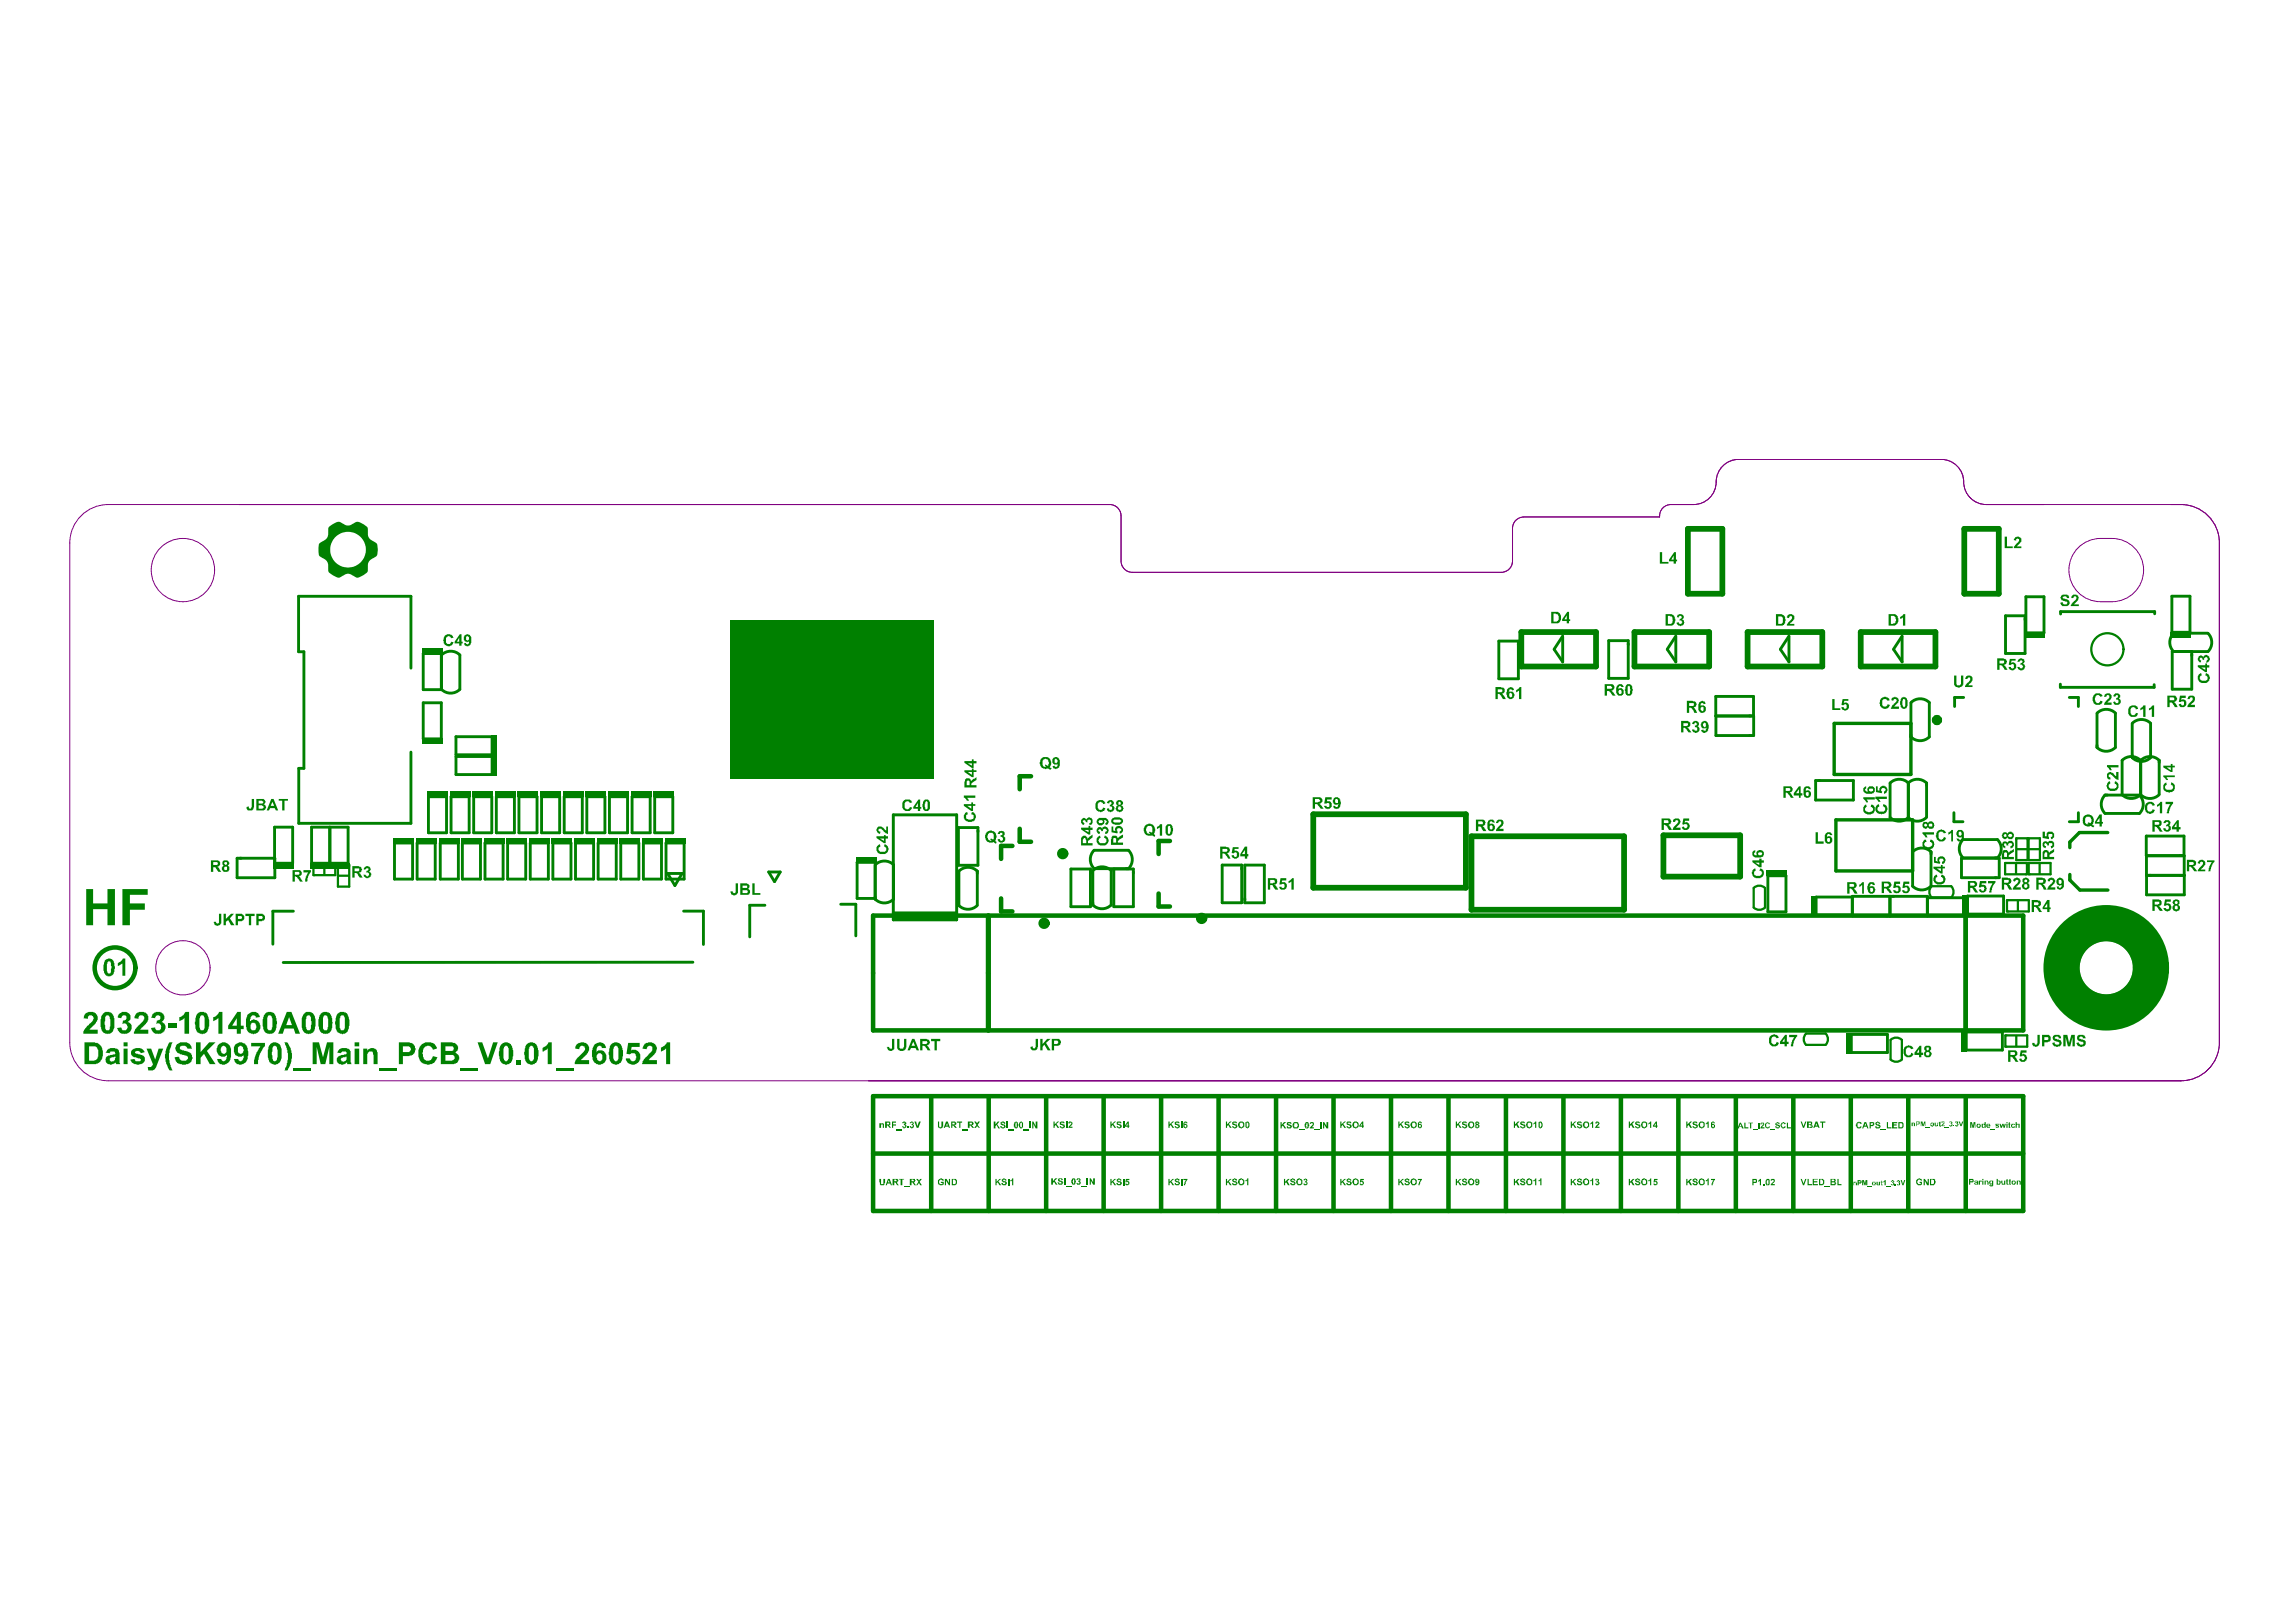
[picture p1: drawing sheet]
<svg xmlns="http://www.w3.org/2000/svg" width="297mm" height="210mm" viewBox="0 0 297 210" stroke-linecap="round" stroke-linejoin="round" font-family="sans-serif">
<g fill="none" stroke="#800080" stroke-width=".13">
<path d="M10.2 67.1a5 5 0 0 1 3.8-1.8h129.6a1.46 1.46 0 0 1 1.4 1.5v5.8a1.46 1.46 0 0 0 1.5 1.5h47.7a1.46 1.46 0 0 0 1.5-1.5v-4.2a1.46 1.46 0 0 1 1.4-1.5h17.6a1.48 1.48 0 0 1 1.5-1.6h2.9a2.93 2.93 0 0 0 2.9-2.9 2.93 2.93 0 0 1 3-3h26.1a2.93 2.93 0 0 1 2.9 3 2.93 2.93 0 0 0 3 2.9h25.2a5 5 0 0 1 4.9 5v64.6a5 5 0 0 1-4.9 5h-268.2a5 5 0 0 1-5-5v-64.6a4.9 4.9 0 0 1 1.2-3.2zM268.6 71.1a4.1 4.1 0 0 1 3.2-1.4 5.3 5.3 0 0 1 4.1 .9 4.1 4.1 0 0 1 1.2 4.6 4.1 4.1 0 0 1-3.9 2.7 5.3 5.3 0 0 1-4.1-1 4.1 4.1 0 0 1-.5-5.8z"/>
<circle cx="23.7" cy="73.8" r="4.1"/>
<circle cx="23.7" cy="125.2" r="3.5"/>
<circle cx="272.5" cy="125.2" r="3.5"/>
</g>
<path d="M42.6 68.1l.5-.3 .6-.3 .3 .1 .9 .4h.4l.9-.5 .8 .3 .6 .5v.9l.2 .4 1 .8 .1 .7-.1 .7-.1 .2-.7 .4-.3 .3-.1 .2-.1 1.2-.5 .3-.7 .4-1.2-.6-.5 .1-.7 .5-.8-.3-.6-.5v-.9l-.2-.5-.8-.5a.59 .59 0 0 1-.3-.7l.1-1 .2-.2 .6-.4 .3-.3 .1-1.1zM42.7 71.1a2.31 2.31 0 0 0 4.6 0 2.31 2.31 0 0 0-4.6 0z" fill="#008000"/>
<g fill="none" stroke="#008000" stroke-width=".29">
<path d="M40.5 111.8h2.9v1.5h-2.9zM42 111.9v1.3M43.7 111.9h1.5v2.8h-1.5zM43.8 113.3h1.3M226.9 114.9v2.5M228.3 114.9v2.5M249.9 114.7h2.5M249.9 116.1h2.5M259.4 111.7h2.8v1.4h-2.8zM259.6 116.5h2.9v1.5h-2.9zM260.8 111.7v1.4M260.9 108.5h1.4v2.8h-1.4z"/>
<path d="M260.9 109.9h1.4M261.1 116.6v1.3M262.4 108.5h1.5v2.8h-1.5zM262.5 111.7h2.8v1.4h-2.8zM262.5 109.9h1.3M263.9 111.7v1.4M233.7 135.2h2.5M233.7 133.8h2.5M244.6 134.6v2.5M246.1 134.6v2.5M259.4 134h2.9v1.5h-2.9zM260.9 134.1v1.3"/>
</g>
<g fill="none" stroke="#008000" stroke-width=".37">
<path d="M259.5 79.7h2.5v4.9h-2.5zM262.1 77.2h2.3v4.7h-2.3zM278.8 79.4v-.2h-12.2v.3M281 77.2h2.3v4.6h-2.3zM53.2 86.5v-9.3h-14.6v7.1h.7v15.1h-.6v7.1h14.5v-9.2M54.8 84.6h2.3v4.6h-2.3zM54.8 90.9h2.3v4.7h-2.3zM57.1 84.8v4.4M59 95.3h4.7v2.4h-4.7zM59 97.9h4.7v2.3h-4.7zM59.5 84.8v4.4M193.9 83h2.5v4.8h-2.5z"/>
<path d="M202.2 82.4v3.3l-1.1-1.6M202.2 82.3l-1.1 1.7M208.1 82.9h2.5v4.9h-2.5zM216.8 82.4v3.3l-1.1-1.6M216.8 82.3l-1.1 1.7M226.9 92.6v-2.5h-4.9v2.5l4.9 .1v2.5h-4.9v-2.5M231.4 82.4v3.3l-1-1.6M231.4 82.3l-1.1 1.7M246.1 82.3l-1.1 1.7M246.1 82.4v3.3l-1.1-1.6M247.2 91v4.4M249.6 90.9v4.5"/>
<path d="M254 90.3h-1.1v1.1M266.6 88.5v.4h12.1v-.3M267.7 90.3h1.2v1.1M271.3 92.3v4.4M273.7 92.3v4.4M274.5 98.4v4.4M275.8 93.7v4.3M276.9 98.4v4.4M277 98.4v4.4M278.2 93.6v4.4M279.3 98.4v4.4M281.2 81.9h4.4"/>
<path d="M283.6 84.3v4.9h-2.6v-4.9h4.6M30.7 111.1h4.9v2.5h-4.9zM35.5 107h2.4v4.7h-2.4zM38 117.9h-2.7v4.3M40.3 107h2.4v4.7h-2.4zM42.7 107h2.3v4.7h-2.3zM51 109.1h2.4v4.7h-2.4zM54 109.1h2.3v4.7h-2.3zM55.4 103.1h2.4v4.7h-2.4zM57 109.1h2.3v4.7h-2.3zM58.4 103.1h2.3v4.7h-2.3zM59.8 109.1h2.4v4.7h-2.4z"/>
<path d="M61.3 103.1h2.3v4.7h-2.3zM62.7 109.1h2.4v4.7h-2.4zM64.2 103.1h2.4v4.7h-2.4zM65.7 109.1h2.3v4.7h-2.3zM67.1 103.1h2.4v4.7h-2.4zM68.6 109.1h2.3v4.7h-2.3zM70.1 103.1h2.3v4.7h-2.3zM71.5 109.1h2.4v4.7h-2.4zM73 103.1h2.3v4.7h-2.3zM74.5 109.1h2.3v4.7h-2.3zM75.9 103.1h2.4v4.7h-2.4zM77.4 109.1h2.3v4.7h-2.3z"/>
<path d="M78.8 103.1h2.4v4.7h-2.4zM80.3 109.1h2.4v4.7h-2.4zM81.8 103.1h2.3v4.7h-2.3zM83.2 109.1h2.4v4.7h-2.4zM84.7 103.1h2.3v4.7h-2.3zM86.2 109.1h2.3v4.7h-2.3zM87.3 114.6l-.9-1.6h1.8l-.9 1.6M88.4 117.9h2.6v4.3M99 117.1h-2v4.1M99.4 112.8h1.5l-.7 1.3zM108.8 117h1.9v4.1M113.2 116.3h-2.3v-4.7h2.3v4.8"/>
<path d="M115.6 111.9v4.5M124 107.1h2.5v4.9h-2.5zM124.1 112.7v4.5M126.4 112.7v4.4M138.5 112.5h2.6v4.8h-2.6zM141.4 112.7v4.4M141.6 110h4.4M141.6 112.4h4.4M143.8 112.7v4.4M144.1 112.5h2.5v4.8h-2.5zM158.1 111.9h2.5v4.9h-2.5zM161 112h2.6v4.8h-2.6z"/>
<path d="M228.7 113.3h2.4v4.7h-2.4zM234.9 101h4.9v2.5h-4.9zM235 116.1h4.6v2.3h-4.6zM244.5 116v2.5M244.5 101.3v4.5M246.9 101.3v4.5M246.9 101.3v4.4M247.4 110.2v4.5M249.2 101.3v4.4M249.3 118.5v-2.3h4.7v2.3h-14.3v-2.5h9.7v2.5M249.8 110.2v4.4M252.8 105.2v1.1h1.2"/>
<path d="M253.8 111.1h4.8v2.5h-4.8zM254 108.6h4.4M254 111h4.4M254.5 116h4.7v2.3h-4.7zM268.9 105.2v1.1h-1.2M272.3 102.9h4.4M272.3 105.3h4.5M277.7 108.2h4.9v2.5h-4.9zM277.7 110.8h4.9v5h-4.9zM277.7 113.3h4.9M89.6 124.5l-53 .1M239.5 133.9h4.7v2.3h-4.7z"/>
<path d="M254.4 133.6h4.7v2.3h-4.7z"/>
</g>
<path d="M115.6 105.5h8.2v13.5h-8.2zM115.6 118.1h8.2" fill="none" stroke="#008000" stroke-width=".38"/>
<g fill="none" stroke="#008000" stroke-width=".59">
<path d="M202.1 81.8h.1M216.7 81.8h.1M231.4 81.8h.1M246 81.8h.1M113 118.5h14.8v14.8h-14.8zM127.9 118.5h133.8v14.8h-133.8zM129.5 116.3v1.6h1.5M131 109.5h-1.5v1.7M131.9 107.3v1.6h1.5M133.4 100.5h-1.5v1.6M149.9 115.6v1.7h1.5M151.4 108.8h-1.5v1.7"/>
<path d="M254.3 118.5v14.8M113 141.9h148.7v14.8h-148.7zM113 149.3h148.7M120.5 141.9v14.8M127.9 141.9v14.8M135.3 141.9v14.8M142.8 141.9v14.8M150.2 141.9v14.8M157.7 141.9v14.8M165.1 141.9v14.8M172.5 141.9v14.8M180 141.9v14.8"/>
<path d="M187.4 141.9v14.8M194.8 141.9v14.8M202.3 141.9v14.8M209.7 141.9v14.8M217.1 141.9v14.8M224.6 141.9v14.8M232 141.9v14.8M239.4 141.9v14.8M246.9 141.9v14.8M254.3 141.9v14.8"/>
</g>
<path d="M218.4 68.4h4.4v8.4h-4.4zM254.1 68.4h4.5v8.4h-4.5zM196.8 81.8h9.7v4.5h-9.7zM211.5 81.8h9.6v4.5h-9.6zM226.1 81.8h9.7v4.5h-9.7zM240.7 81.8h9.7v4.5h-9.7zM169.9 105.4h19.7v9.5h-19.7zM190.4 108.2h19.7v9.5h-19.7zM215.2 108.1h9.9v5.3h-9.9z" fill="none" stroke="#008000" stroke-width=".74"/>
<path d="M237.3 93.6h9.9v6.6h-9.9zM237.5 106.1h9.9v6.6h-9.9zM267.8 113.2v.7l1.3 1.3h3.6M272.7 107.7h-3.7l-1.2 1.3v.7" fill="none" stroke="#008000" stroke-width=".44"/>
<g fill="#008000">
<path d="M115.6 118.1h8.2v.9h-8.2z" fill-rule="evenodd"/>
<path d="M253.7 133.4h.7v2.7h-.7z" fill-rule="evenodd"/>
<path d="M94.5 80.3h26.3v20.5h-26.3z" fill-rule="evenodd"/>
<path d="M63.6 95.2h.7v2.7h-.7z" fill-rule="evenodd"/>
<path d="M63.6 97.7h.7v2.7h-.7z" fill-rule="evenodd"/>
<path d="M42.5 111.7h2.7v.6h-2.7z" fill-rule="evenodd"/>
<path d="M40.1 111.7h2.7v.6h-2.7z" fill-rule="evenodd"/>
<path d="M86 108.5h2.7v.6h-2.7z" fill-rule="evenodd"/>
<path d="M83.1 108.5h2.7v.6h-2.7z" fill-rule="evenodd"/>
<path d="M80.1 108.5h2.7v.6h-2.7z" fill-rule="evenodd"/>
<path d="M77.2 108.5h2.7v.6h-2.7z" fill-rule="evenodd"/>
<path d="M74.3 108.5h2.7v.6h-2.7z" fill-rule="evenodd"/>
<path d="M71.3 108.5h2.8v.6h-2.8z" fill-rule="evenodd"/>
<path d="M68.4 108.5h2.7v.6h-2.7z" fill-rule="evenodd"/>
<path d="M65.5 108.5h2.7v.6h-2.7z" fill-rule="evenodd"/>
<path d="M62.6 108.5h2.7v.6h-2.7z" fill-rule="evenodd"/>
<path d="M59.6 108.5h2.7v.6h-2.7z" fill-rule="evenodd"/>
<path d="M56.8 108.5h2.7v.6h-2.7z" fill-rule="evenodd"/>
<path d="M81.6 102.5h2.7v.6h-2.7z" fill-rule="evenodd"/>
<path d="M72.8 102.5h2.7v.6h-2.7z" fill-rule="evenodd"/>
<path d="M58.2 102.5h2.7v.6h-2.7z" fill-rule="evenodd"/>
<path d="M53.8 108.5h2.7v.6h-2.7z" fill-rule="evenodd"/>
<path d="M50.9 108.5h2.7v.6h-2.7z" fill-rule="evenodd"/>
<path d="M35.3 111.7h2.7v.6h-2.7z" fill-rule="evenodd"/>
<path d="M84.5 102.5h2.7v.6h-2.7z" fill-rule="evenodd"/>
<path d="M78.7 102.5h2.7v.6h-2.7z" fill-rule="evenodd"/>
<path d="M75.7 102.5h2.7v.6h-2.7z" fill-rule="evenodd"/>
<path d="M69.9 102.5h2.7v.6h-2.7z" fill-rule="evenodd"/>
<path d="M67 102.5h2.7v.6h-2.7z" fill-rule="evenodd"/>
<path d="M64 102.5h2.7v.6h-2.7z" fill-rule="evenodd"/>
<path d="M61.1 102.5h2.7v.6h-2.7z" fill-rule="evenodd"/>
<path d="M55.2 102.5h2.8v.6h-2.8z" fill-rule="evenodd"/>
<path d="M254 116h.6v2.7h-.6z" fill-rule="evenodd"/>
<path d="M253.9 115.8h.7v2.7h-.7z" fill-rule="evenodd"/>
<path d="M228.5 112.7h2.7v.7h-2.7z" fill-rule="evenodd"/>
<path d="M234.3 115.9h.7v2.7h-.7z" fill-rule="evenodd"/>
<path d="M238.9 133.7h.6v2.7h-.6z" fill-rule="evenodd"/>
<path d="M261.9 81.9h2.7v.6h-2.7z" fill-rule="evenodd"/>
<path d="M280.8 81.8h2.7v.7h-2.7z" fill-rule="evenodd"/>
<path d="M110.7 111h2.7v.6h-2.7z" fill-rule="evenodd"/>
<path d="M54.6 95.6h2.7v.7h-2.7z" fill-rule="evenodd"/>
<path d="M54.6 84h2.7v.6h-2.7z" fill-rule="evenodd"/>
</g>
<g fill="#008000">
<path d="M225.7 145.3h.1v.6h.4v.1h-.5z"/>
<path d="M226.2 145.3h.6v.1h-.2v.6h-.2v-.6h-.2z"/>
<path d="M226.9 146.1h.6v.1h-.6z"/>
<path d="M227.5 145.3h.2v.7h-.2z"/>
<path d="M227.8 145.4a.26 .26 0 0 1 .4-.1 .26 .26 0 0 1-.2 .4v.2h.3v.1h-.5v-.1l.3-.4-.1-.1h-.1v.1h-.1z"/>
<path d="M228.3 145.4l.4-.2 .3 .2-.1 .1a.21 .21 0 0 0-.3-.1 .21 .21 0 0 0-.1 .3 .19 .19 0 0 0 .1 .2 .19 .19 0 0 0 .3-.2l.1 .1h-.1v.2a.41 .41 0 0 1-.5-.1 .41 .41 0 0 1-.1-.5z"/>
<path d="M229 146.1h.6v.1h-.6z"/>
<path d="M229.7 145.4l.4-.2 .2 .2-.2 .1a.15 .15 0 0 0-.1-.1 .15 .15 0 0 0-.2 .1h.3v.1a.23 .23 0 0 1 .2 .2 .23 .23 0 0 1-.3 .2h-.2l-.1-.1v-.2h.1a.15 .15 0 0 0 .2 .2 .15 .15 0 0 0 .1-.2h-.1a.26 .26 0 0 1-.3-.3z"/>
<path d="M230.4 145.4l.4-.2 .2 .2-.1 .1v-.1a.25 .25 0 0 0-.4 .2 .25 .25 0 0 0 .3 .3l.1-.2 .1 .2a.33 .33 0 0 1-.3 .1 .33 .33 0 0 1-.3-.2v-.1z"/>
<path d="M231.2 145.3h.1v.6h.4v.1h-.5z"/>
<path d="M15.2 124.6l.3-.1 .4-.5h.3v2.3h-.4v-1.6l-.6 .3z"/>
<path d="M11.2 115.1h.8v1.8h1.9v-1.8h1v4.6h-1v-2h-1.9v2h-.8z"/>
<path d="M15.8 115.1h3.3v.7h-2.3v1.1h1.9v.8h-1.9v2h-1z"/>
<path d="M11.1 131.1a1.3 1.3 0 0 1 1.3 .1 .91 .91 0 0 1-.1 1.3l-.7 .8h1v.5h-1.8a1.68 1.68 0 0 1 .8-1.3l.4-.4a.45 .45 0 0 0 0-.5 .45 .45 0 0 0-.5-.2 .33 .33 0 0 0-.1 .4h-.6z"/>
<path d="M15.3 131.3a.9 .9 0 0 1 1.6 .2v.1a.69 .69 0 0 1-.4 .7 .7 .7 0 0 1 .5 .5 .7 .7 0 0 1-.3 .8l-.3 .2h-.3h-.1a.33 .33 0 0 1-.5-.2l-.3-.3v-.3h.5a.42 .42 0 0 0 .4 .3 .42 .42 0 0 0 .4-.3v-.2a.46 .46 0 0 0-.7-.3l.1-.4h.1a.36 .36 0 0 0 .4-.4 .36 .36 0 0 0-.4-.3 .36 .36 0 0 0-.3 .4l-.5-.1z"/>
<path d="M17.5 131.2a1.08 1.08 0 0 1 1.6 .1 .97 .97 0 0 1-.3 1.2l-.7 .8h1.1v.5h-1.9v-.2a2.68 2.68 0 0 1 1.1-1.3l.1-.2a.38 .38 0 0 0-.1-.7 .38 .38 0 0 0-.5 .4h-.5z"/>
<path d="M19.7 131.2h.1a.95 .95 0 0 1 1.5 .3 .9 .9 0 0 1-.4 .8h.1a.73 .73 0 0 1 .1 1.3l-.3 .2a.94 .94 0 0 1-1.2-.8h.5a.37 .37 0 0 0 .3 .3 .37 .37 0 0 0 .4-.3 .42 .42 0 0 0-.5-.6l-.1 .1 .1-.4a.38 .38 0 0 0 .4-.4 .34 .34 0 0 0-.3-.3 .34 .34 0 0 0-.3 .4l-.5-.1z"/>
<path d="M21.8 132.4h1v.6h-1z"/>
<path d="M23.2 131.6l.5-.2 .3-.4h.5v2.8h-.6v-2l-.7 .3z"/>
<path d="M27.6 131.6a1.01 1.01 0 0 0 .7-.6h.5v2.8h-.5v-2l-.7 .3z"/>
<path d="M247.3 145.3l.5 .1v.3h-.2v-.3h-.1v.3h-.2z"/>
<path d="M248.5 145.1h.2l.1 .5 .1-.5h.2v.6h-.1v-.4l-.1 .4h-.2l-.1-.4v.4h-.1z"/>
<path d="M249.2 145.9h.5v.1h-.5z"/>
<path d="M250.3 145.3h.1v.4l.3-.1v-.3v.4l-.3 .1-.1-.1z"/>
<path d="M250.8 145.3l.2-.2 .1 .7-.2-.1z"/>
<path d="M251.2 145.1a.33 .33 0 0 1 .4 .2l-.3 .3v.1h.3h-.4v-.1l.3-.2v-.2l-.3 .1z"/>
<path d="M251.6 145.9h.5v.1h-.5z"/>
<path d="M252.2 145.1a.23 .23 0 0 1 .3 0 .23 .23 0 0 1 .1 .3h-.1l.1 .1a.23 .23 0 0 1-.1 .3 .23 .23 0 0 1-.3-.1l-.1-.1h.2v.1l.2-.1-.1-.2v-.2l-.2 .1z"/>
<path d="M252.7 145.7h.1z"/>
<path d="M253 145.1a.23 .23 0 0 1 .2 0 .23 .23 0 0 1 .1 .3l.1 .1-.1 .2-.1 .1-.2-.1v-.1l.3 .1v-.2l-.2-.1 .2-.1-.1-.1-.2 .1z"/>
<path d="M253.4 145.1h.2l.1 .5 .1-.5h.2l-.2 .6h-.2z"/>
<path d="M128.8 152.6h.1v.3l.4-.3h.2l-.3 .3 .3 .5h-.2l-.2-.4-.2 .1v.3h-.1z"/>
<path d="M129.6 152.6a.3 .3 0 0 1 .5 0h.1v.2h-.2a.15 .15 0 0 0-.1-.2 .15 .15 0 0 0-.2 .2l.1 .1a.27 .27 0 0 1 .4 0 .27 .27 0 0 1-.1 .4l-.1 .1a.42 .42 0 0 1-.5-.3h.2a.16 .16 0 0 0 .2 .1 .16 .16 0 0 0 .1-.2 .38 .38 0 0 1-.4-.4z"/>
<path d="M130.4 152.6h.2v.8h-.2z"/>
<path d="M130.7 152.7h.2v-.2h.2v.9h-.2v-.6l-.2 .1z"/>
<path d="M128.6 145.1h.2v.4l.3-.4h.2l-.3 .4 .4 .5h-.2l-.3-.4-.1 .1v.3h-.2z"/>
<path d="M129.5 145.2h.1a.26 .26 0 0 1 .3-.1 .26 .26 0 0 1 .1 .3h-.1a.15 .15 0 0 0-.2-.1 .15 .15 0 0 0-.1 .1l.4 .1 .1 .3a.42 .42 0 0 1-.7 0v-.1h.2a.16 .16 0 0 0 .2 .2 .16 .16 0 0 0 .1-.2h-.2v-.1a.23 .23 0 0 1-.3-.1 .23 .23 0 0 1 .1-.3z"/>
<path d="M130.2 145.1h.2v.9h-.2z"/>
<path d="M130.5 146.1h.7v.2h-.7z"/>
<path d="M132.4 146.1h.7v.2h-.7z"/>
<path d="M133.2 145.1h.1v.9h-.1z"/>
<path d="M133.5 145.1h.2l.3 .6v-.6h.2v.9h-.2l-.3-.6v.6h-.2z"/>
<path d="M233 145.1h.1l.2 .6 .2-.6h.2l-.3 .9h-.1z"/>
<path d="M235.5 145.1h.7v.2h-.3v.7h-.2v-.7h-.2z"/>
<path d="M233 152.6h.1l.2 .6 .2-.6h.2l-.3 .8h-.1z"/>
<path d="M233.8 152.6h.2v.6h.4v.2h-.6z"/>
<path d="M234.5 152.6h.7h-.5v.3h.4v.1h-.4v.2h.5v.2h-.7z"/>
<path d="M236.1 153.5h.6v.1h-.6z"/>
<path d="M237.7 152.6h.2v.6h.3v.2h-.5z"/>
<path d="M239.8 152.9l.1 .1v-.1h.3v.5h-.1v-.4l-.2 .1v.3h-.1z"/>
<path d="M240.9 152.7h.2l.2 .5 .1-.5h.2v.7h-.2v-.5v.5h-.2l-.1-.5v.5h-.2z"/>
<path d="M241.7 153.5h.5v.1h-.5z"/>
<path d="M242.8 152.9h.1v.4h.2v-.4h.1v.5l-.4-.1z"/>
<path d="M243.4 152.8v.1h.2v.1h-.2v.3h.2v.1h-.2v-.4h-.1z"/>
<path d="M243.7 152.9l.1-.2h.2v.7h-.2v-.5l-.1 .1z"/>
<path d="M244.1 153.5h.5v.1h-.5z"/>
<path d="M244.6 152.9h.1a.15 .15 0 0 1 .2-.2 .15 .15 0 0 1 .1 .2h.1l-.2 .1a.19 .19 0 0 1 .1 .3 .19 .19 0 0 1-.3 0l-.1-.1 .3 .1v-.2h-.1l.1-.2h-.1h-.2z"/>
<path d="M245.1 153.2h.2v.2h-.2z"/>
<path d="M245.4 152.9l.1-.2a.23 .23 0 0 1 .3 .1 .23 .23 0 0 1-.1 .3 .19 .19 0 0 1 0 .3 .19 .19 0 0 1-.3-.1v-.1l.3 .1v-.2h-.1l.1-.2h-.2h-.1z"/>
<path d="M245.9 152.7h.1l.2 .5 .1-.5h.2l-.2 .7h-.2z"/>
<path d="M254.9 145.2h.2l.2 .5v-.5h.3v.8h-.1v-.6l-.2 .6h-.1l-.2-.6v.6h-.1z"/>
<path d="M257.5 146.1h.6v.1h-.6z"/>
<path d="M258.2 145.4h.4l-.1 .2v-.1h-.2v.1a.2 .2 0 0 1 .2 .1 .2 .2 0 0 1 0 .2 .21 .21 0 0 1-.2 .1 .21 .21 0 0 1-.1-.2l.3 .1v-.2a.26 .26 0 0 1-.3-.3z"/>
<path d="M258.7 145.4h.1l.1 .3 .2-.3h.1l.1 .3 .1-.3h.1l-.1 .6h-.2l-.1-.4-.1 .4h-.2z"/>
<path d="M259.9 145.3l.1-.1v.2h.1l-.1 .5 .1-.1v.2h-.2v-.5h-.1z"/>
<path d="M260.2 145.4a.33 .33 0 0 1 .5 .2h-.2v-.1a.19 .19 0 0 0-.2 .2 .19 .19 0 0 0 .2 .2v-.2l.2 .1a.27 .27 0 0 1-.4 .1 .27 .27 0 0 1-.1-.4z"/>
<path d="M260.8 145.2h.1v.3v-.1a.23 .23 0 0 1 .3 0 .23 .23 0 0 1 .1 .3v.3h-.2v-.5h-.1l-.1 .5h-.1z"/>
<path d="M256 152.8h.2v.1v-.1h.2v.1h-.1h-.1v.4h-.2z"/>
<path d="M256.7 152.8h.2v.1v-.1h.3l.1 .5h-.2l-.1-.4h-.1v.4h-.2z"/>
<path d="M258.9 152.8h.2v.4h.2v-.4h.1v.5h-.1v-.1v.1h-.3z"/>
<path d="M259.6 152.6h.1v.2h.1l-.1 .4 .2 .1-.3-.1v-.3h-.1z"/>
<path d="M259.9 152.6h.2v.2h.1l-.1 .4h.1v.1h-.3v-.4z"/>
<path d="M260.9 152.8h.2v.1a.21 .21 0 0 1 .2-.1 .21 .21 0 0 1 .1 .1v.4h-.1l-.1-.4h-.1v.4h-.2z"/>
<path d="M247.9 152.7h.1a.35 .35 0 0 1 .3-.2 .35 .35 0 0 1 .3 .3h-.1a.23 .23 0 0 0-.3-.2 .23 .23 0 0 0-.2 .3 .26 .26 0 0 0 .2 .3 .26 .26 0 0 0 .3 0v-.1h-.2v-.2h.3v.4a.49 .49 0 0 1-.6 0 .49 .49 0 0 1-.1-.6z"/>
<path d="M248.9 152.6h.1l.4 .5v-.5h.1v.8h-.2l-.3-.6v.6h-.1z"/>
<path d="M173.4 145.1h.1v.4l.4-.4h.2l-.3 .3 .3 .6h-.2l-.2-.4-.2 .1v.3h-.1z"/>
<path d="M174.2 145.2l.2-.1a.3 .3 0 0 1 .4 .3l-.4-.1v.1l.3 .1a.25 .25 0 0 1 .1 .4 .25 .25 0 0 1-.4 .1h-.1l-.2-.3h.3v.2h.2a.2 .2 0 0 0 0-.2 .2 .2 0 0 0-.2-.1l-.2-.1z"/>
<path d="M173.4 152.6h.1v.3l.4-.3h.2l-.3 .3 .3 .5h-.2l-.2-.4-.2 .1v.3h-.1z"/>
<path d="M174.2 152.6a.3 .3 0 0 1 .5 0h.1v.2h-.1a.15 .15 0 0 0-.2-.2 .15 .15 0 0 0-.1 .2v.1a.27 .27 0 0 1 .4 0 .27 .27 0 0 1-.1 .4v.1a.42 .42 0 0 1-.6-.3h.3a.16 .16 0 0 0 .2 .1 .16 .16 0 0 0 .1-.2 .38 .38 0 0 1-.5-.4z"/>
<path d="M176 152.6h.4v.1h-.3v.2v-.1a.29 .29 0 0 1 .3 .4 .29 .29 0 0 1-.4 .1h-.1v-.1h.2a.16 .16 0 0 0 .2-.1 .16 .16 0 0 0-.2-.2v.1h-.2z"/>
<path d="M180.9 152.6h.2v.3l.3-.3h.2l-.3 .3 .3 .5h-.2l-.2-.4-.1 .1v.3h-.2z"/>
<path d="M181.7 152.6h.2a.26 .26 0 0 1 .2-.1 .26 .26 0 0 1 .2 .2v.1h-.1a.15 .15 0 0 0-.2-.2 .15 .15 0 0 0-.1 .2l.1 .1a.28 .28 0 0 1 .4 .2 .28 .28 0 0 1-.4 .3l-.3-.1v-.2h.2v.1a.21 .21 0 0 0 .2 0 .21 .21 0 0 0 .1-.1l-.1-.1a.3 .3 0 0 1-.4-.4z"/>
<path d="M183.4 152.6h.6v.1l-.3 .2v.5h-.2v-.2l.3-.5h-.4z"/>
<path d="M180.9 145.1h.2v.4l.3-.4h.2l-.3 .3 .3 .6h-.2l-.2-.4-.1 .1v.3h-.2z"/>
<path d="M181.7 145.2l.2-.1a.3 .3 0 0 1 .4 .3l-.4-.1 .2 .2a.23 .23 0 0 1 .2 .1 .23 .23 0 0 1 0 .3l-.1 .1h-.3l-.2-.1v-.2h.2v.2h.2l.1-.2-.2-.1a.28 .28 0 0 1-.3-.4z"/>
<path d="M195.9 145.1h.1v.4l.4-.4h.2l-.3 .3 .3 .6h-.2l-.3-.4-.1 .1v.3h-.1z"/>
<path d="M196.7 145.3a.36 .36 0 0 1 .6 0v.1l-.5-.1 .2 .2a.23 .23 0 0 1 .3 .2 .23 .23 0 0 1-.2 .3h-.4v-.3h.1a.19 .19 0 0 0 .2 .2 .19 .19 0 0 0 .2-.2l-.2-.1h-.3z"/>
<path d="M198.4 145.4l.2-.3h.2v.9h-.2v-.6l-.1 .1h-.1z"/>
<path d="M195.9 152.6h.1v.3l.4-.3h.2l-.3 .3 .3 .5h-.2l-.3-.4-.1 .1v.3h-.1z"/>
<path d="M196.7 152.6h.1a.26 .26 0 0 1 .3-.1 .26 .26 0 0 1 .2 .2v.1h-.2l-.1-.2h-.1l-.1 .2h.2v.1a.29 .29 0 0 1 .3 .3 .29 .29 0 0 1-.4 .2l-.2-.2v-.1h.1a.19 .19 0 0 0 .2 .1 .19 .19 0 0 0 .2-.1l-.2-.1a.3 .3 0 0 1-.3-.4z"/>
<path d="M198.4 152.7h.1l.3-.2v.9h-.2v-.6l-.2 .1z"/>
<path d="M199 152.7l.3-.1v-.1h.1v.9h-.1v-.6l-.3 .1z"/>
<path d="M188.3 152.6h.2v.3l.4-.3h.2l-.4 .3 .4 .5h-.2l-.3-.4-.1 .1v.3h-.2z"/>
<path d="M189.2 152.6h.1a.26 .26 0 0 1 .3-.1 .26 .26 0 0 1 .2 .2v.1h-.2a.15 .15 0 0 0-.1-.2 .15 .15 0 0 0-.2 .2l.2 .1a.28 .28 0 0 1 .3 .2 .28 .28 0 0 1-.3 .3l-.3-.1v-.2h.1v.1a.21 .21 0 0 0 .2 0 .21 .21 0 0 0 .2-.1l-.2-.1a.3 .3 0 0 1-.3-.4z"/>
<path d="M188.3 145.1h.2v.4l.4-.4h.2l-.4 .3 .4 .6h-.2l-.3-.4-.1 .1v.3h-.2z"/>
<path d="M189.2 145.2l.1-.1a.3 .3 0 0 1 .5 .3l-.5-.1 .2 .2a.23 .23 0 0 1 .3 .1 .23 .23 0 0 1 0 .3l-.2 .1h-.2l-.2-.1v-.2h.1l.1 .2h.1l.2-.2-.2-.1a.28 .28 0 0 1-.3-.4z"/>
<path d="M218.2 145.1h.1v.4l.4-.4h.2l-.3 .3 .3 .6h-.2l-.2-.4-.2 .1v.3h-.1z"/>
<path d="M219 145.3a.36 .36 0 0 1 .6 0v.1l-.5-.1 .2 .2a.23 .23 0 0 1 .4 .2 .23 .23 0 0 1-.3 .3h-.3l-.1-.3h.1a.19 .19 0 0 0 .2 .2 .19 .19 0 0 0 .2-.2l-.2-.1h-.2z"/>
<path d="M220.7 145.4l.2-.3h.2v.9h-.2v-.6l-.1 .1h-.1z"/>
<path d="M218.2 152.6h.1v.3l.4-.3h.2l-.3 .3 .3 .5h-.2l-.2-.4-.2 .1v.3h-.1z"/>
<path d="M219 152.6h.1a.26 .26 0 0 1 .3-.1 .26 .26 0 0 1 .2 .2v.1h-.2l-.1-.2h-.1l-.1 .2h.2v.1a.29 .29 0 0 1 .3 .3 .29 .29 0 0 1-.4 .2l-.2-.2v-.1h.1a.19 .19 0 0 0 .2 .1 .19 .19 0 0 0 .2-.1l-.2-.1a.3 .3 0 0 1-.3-.4z"/>
<path d="M220.7 152.7h.1l.3-.2v.9h-.2v-.6l-.2 .1z"/>
<path d="M221.4 152.6h.5v.1l-.2 .2-.1 .5h-.2v-.2l.3-.5h-.3z"/>
<path d="M227.5 152.8l.2-.2h.1v.8h-.1v-.6l-.2 .1z"/>
<path d="M228.1 153.2h.2v.2h-.2z"/>
<path d="M229.1 152.6a.28 .28 0 0 1 .4 .1 .28 .28 0 0 1-.1 .4l-.1 .1h.3v.2h-.5v-.2l.2-.2a.16 .16 0 0 0 .2-.2 .16 .16 0 0 0-.3-.1v.1h-.1z"/>
<path d="M240.2 145.4l.3-.3v.1h.3v.2l-.3-.1a.37 .37 0 0 0 0 .6h.1l.1-.2 .1 .1a.39 .39 0 0 1-.4 .2 .39 .39 0 0 1-.3-.3z"/>
<path d="M242.6 145.3l.4-.2 .3 .3h-.2a.15 .15 0 0 0-.2-.1 .15 .15 0 0 0-.1 .1v.1a.3 .3 0 0 1 .4 .1 .3 .3 0 0 1 0 .4h-.1a.3 .3 0 0 1-.5-.2v-.1h.2v.1a.21 .21 0 0 0 .2 .1 .21 .21 0 0 0 .1-.2h-.2a.28 .28 0 0 1-.3-.4z"/>
<path d="M243.3 146.2h.7v.1h-.7z"/>
<path d="M244.1 145.2h.2v.7h.4v.1h-.6z"/>
<path d="M244.8 145.2h.6v.2h-.4v.1h.4v.2h-.4v.2h.4v.1h-.6z"/>
<path d="M210.7 145.1h.2v.4l.3-.4h.3l-.3 .3 .3 .6h-.3l-.2-.4-.1 .1v.3h-.2z"/>
<path d="M211.5 145.3a.36 .36 0 0 1 .6 0l.1 .1-.5-.1 .2 .2a.23 .23 0 0 1 .3 .2 .23 .23 0 0 1-.2 .3h-.4l-.1-.3h.2a.19 .19 0 0 0 .2 .2 .19 .19 0 0 0 .2-.2l-.3-.1h-.2z"/>
<path d="M213.3 145.4l.2-.3h.1v.9h-.1v-.6l-.2 .1z"/>
<path d="M210.7 152.6h.2v.3l.3-.3h.3l-.3 .3 .3 .5h-.3l-.2-.4-.1 .1v.3h-.2z"/>
<path d="M211.5 152.6h.2a.26 .26 0 0 1 .3-.1 .26 .26 0 0 1 .1 .2l.1 .1h-.2l-.1-.2h-.1l-.1 .2h.1v.1a.29 .29 0 0 1 .4 .3 .29 .29 0 0 1-.4 .2l-.3-.2v-.1h.2a.19 .19 0 0 0 .2 .1 .19 .19 0 0 0 .2-.1l-.2-.1a.3 .3 0 0 1-.4-.4z"/>
<path d="M213.3 152.7h.1l.2-.2v.9h-.1v-.6l-.2 .1z"/>
<path d="M214 152.6h.4v.1h-.3v.2a.28 .28 0 0 1 .4 .1 .28 .28 0 0 1-.3 .4l-.3-.1v-.1h.2a.16 .16 0 0 0 .2-.1 .16 .16 0 0 0-.2-.2v.1h-.2z"/>
<path d="M203.2 152.6h.2v.3l.3-.3h.3l-.4 .3 .4 .5h-.3l-.2-.4-.1 .1v.3h-.2z"/>
<path d="M204 152.6h.2a.26 .26 0 0 1 .2-.1 .26 .26 0 0 1 .2 .2v.1h-.1a.15 .15 0 0 0-.2-.2 .15 .15 0 0 0-.1 .2l.1 .1a.28 .28 0 0 1 .4 .2 .28 .28 0 0 1-.4 .3l-.3-.1v-.2h.2v.1a.21 .21 0 0 0 .2 0 .21 .21 0 0 0 .2-.1l-.2-.1a.3 .3 0 0 1-.4-.4z"/>
<path d="M205.7 152.7h.2l.1-.2h.1v.9h-.1v-.6l-.3 .1z"/>
<path d="M206.4 152.6h.1a.27 .27 0 0 1 .3 0 .27 .27 0 0 1 .1 .3h-.1a.3 .3 0 0 1 0 .5 .3 .3 0 0 1-.5-.2h.3h.2l-.1-.2h-.1v-.1h.1v-.3h-.1v.2l-.3-.1h.1z"/>
<path d="M203.2 145.1h.2v.4l.3-.4h.3l-.4 .3 .4 .6h-.3l-.2-.4-.1 .1v.3h-.2z"/>
<path d="M204 145.2l.2-.1a.3 .3 0 0 1 .4 .3l-.4-.1 .2 .2a.23 .23 0 0 1 .2 .1 .23 .23 0 0 1 0 .3l-.1 .1h-.4l-.1-.3h.2l.1 .2h.1l.2-.2-.3-.1a.28 .28 0 0 1-.3-.4z"/>
<path d="M205.7 145.4l.3-.3h.1v.9h-.1v-.6l-.2 .1h-.1z"/>
<path d="M206.4 145.2a.28 .28 0 0 1 .5 0 .28 .28 0 0 1-.2 .5l-.1 .1h.3v.2h-.6l.2-.3 .3-.3-.1-.1h-.1v.1h-.3h.1z"/>
<path d="M143.7 145.1h.1v.4l.4-.4h.2l-.4 .3 .4 .6h-.2l-.2-.4-.2 .1v.3h-.1z"/>
<path d="M144.5 145.2l.1-.1a.3 .3 0 0 1 .5 .3l-.5-.1v.1l.3 .1a.25 .25 0 0 1 .2 .4 .25 .25 0 0 1-.4 .1h-.2l-.1-.3h.2l.1 .2h.1a.2 .2 0 0 0 0-.2 .2 .2 0 0 0-.2-.1l-.1-.1z"/>
<path d="M145.3 145.1h.1v.9h-.1z"/>
<path d="M143.7 152.6h.1v.3l.4-.3h.2l-.4 .3 .4 .5h-.2l-.2-.4-.2 .1v.3h-.1z"/>
<path d="M144.5 152.6a.3 .3 0 0 1 .5 0h.1v.2h-.2a.15 .15 0 0 0-.1-.2 .15 .15 0 0 0-.2 .2l.1 .1a.27 .27 0 0 1 .4 0 .27 .27 0 0 1-.1 .4l-.1 .1a.42 .42 0 0 1-.5-.3h.2a.16 .16 0 0 0 .2 .1 .16 .16 0 0 0 .1-.2 .38 .38 0 0 1-.4-.4z"/>
<path d="M145.3 152.6h.1v.8h-.1z"/>
<path d="M145.7 152.6h.4v.1h-.3l-.1 .2a.28 .28 0 0 1 .5 .1 .28 .28 0 0 1-.3 .4l-.3-.1v-.1h.1a.16 .16 0 0 0 .3-.1 .18 .18 0 0 0-.3-.2v.1h-.1z"/>
<path d="M151.2 152.6h.1v.3l.4-.3h.2l-.4 .3 .4 .5h-.2l-.2-.4-.2 .1v.3h-.1z"/>
<path d="M152 152.6h.1a.26 .26 0 0 1 .3-.1 .26 .26 0 0 1 .2 .2v.1h-.2a.15 .15 0 0 0-.1-.2 .15 .15 0 0 0-.2 .2l.2 .1a.28 .28 0 0 1 .4 .2 .28 .28 0 0 1-.4 .3l-.3-.1v-.2h.1v.1a.21 .21 0 0 0 .2 0 .21 .21 0 0 0 .2-.1l-.1-.1a.3 .3 0 0 1-.4-.4z"/>
<path d="M152.8 152.6h.1v.8h-.1z"/>
<path d="M153.1 152.6h.5v.1l-.2 .2a.3 .3 0 0 1-.2 .5v-.5l.3-.2h-.4z"/>
<path d="M151.2 145.1h.1v.4l.4-.4h.2l-.4 .3 .4 .6h-.2l-.2-.4-.2 .1v.3h-.1z"/>
<path d="M152 145.2l.1-.1a.3 .3 0 0 1 .5 .3l-.5-.1 .3 .2a.23 .23 0 0 1 .2 .1 .23 .23 0 0 1 0 .3l-.2 .1h-.2l-.2-.1v-.2h.1l.1 .2h.2l.1-.2-.2-.1a.28 .28 0 0 1-.3-.4z"/>
<path d="M152.8 145.1h.1v.9h-.1z"/>
<path d="M165.7 145.2h.1v.4l.3-.4h.3l-.4 .3 .4 .5h-.2l-.2-.3-.2 .1v.2h-.1z"/>
<path d="M166.5 145.3l.1-.1a.3 .3 0 0 1 .5 .2h-.5l.1 .1h.2a.3 .3 0 0 1 .2 .4 .3 .3 0 0 1-.5 .1l-.2-.2 .2-.1a.15 .15 0 0 0 .2 .2 .15 .15 0 0 0 .1-.2h-.1a.25 .25 0 0 1-.3-.1 .25 .25 0 0 1 0-.3z"/>
<path d="M168.1 146.2h.7v.1h-.7z"/>
<path d="M169.5 145.2a.3 .3 0 0 1 .5 .2l-.1 .3-.2 .2h.3v.1h-.5v-.1l.2-.2a.16 .16 0 0 0 .1-.2 .16 .16 0 0 0-.2-.1h-.1z"/>
<path d="M170.1 146.2h.6v.1h-.6z"/>
<path d="M170.8 145.2h.1v.8h-.1z"/>
<path d="M171.2 145.2h.1l.3 .5v-.5h.2v.8h-.2l-.3-.5v.5h-.1z"/>
<path d="M166.1 152.6h.2v.3l.3-.3h.3l-.3 .3 .3 .5h-.3l-.2-.4-.1 .1v.3h-.2z"/>
<path d="M166.9 152.6h.2a.26 .26 0 0 1 .2-.1 .26 .26 0 0 1 .2 .2l.1 .1h-.2l-.1-.2h-.1l-.1 .2h.1v.1a.29 .29 0 0 1 .4 .3 .29 .29 0 0 1-.4 .2l-.3-.2v-.1h.2a.19 .19 0 0 0 .2 .1 .19 .19 0 0 0 .1-.1l-.1-.1a.3 .3 0 0 1-.4-.4z"/>
<path d="M168.6 152.6l.3-.1 .2 .1 .1 .2-.2 .1a.25 .25 0 0 1 0 .5 .25 .25 0 0 1-.4-.2h.4v-.2h-.2l.2-.3-.1-.1-.1 .2z"/>
<path d="M158.6 152.6h.1v.3l.4-.3h.2l-.3 .3 .3 .5h-.2l-.2-.4-.2 .1v.3h-.1z"/>
<path d="M159.4 152.6h.2a.26 .26 0 0 1 .2-.1 .26 .26 0 0 1 .2 .2v.1h-.1a.15 .15 0 0 0-.2-.2 .15 .15 0 0 0-.1 .2l.1 .1a.28 .28 0 0 1 .4 .2 .28 .28 0 0 1-.4 .3l-.3-.1v-.2h.2v.1a.21 .21 0 0 0 .2 0 .21 .21 0 0 0 .1-.1l-.1-.1a.3 .3 0 0 1-.4-.4z"/>
<path d="M161.1 152.7l.3-.1v-.1h.1v.9h-.1v-.6l-.3 .1z"/>
<path d="M158.6 145.1h.1v.4l.4-.4h.2l-.3 .3 .3 .6h-.2l-.2-.4-.2 .1v.3h-.1z"/>
<path d="M159.4 145.2l.2-.1a.3 .3 0 0 1 .4 .3l-.4-.1 .2 .2a.23 .23 0 0 1 .2 .1 .23 .23 0 0 1 0 .3l-.1 .1h-.3l-.2-.1v-.2h.2v.2h.2l.1-.2-.2-.1a.28 .28 0 0 1-.3-.4z"/>
<path d="M136 152.5h.2v.4l.3-.4h.3l-.4 .3 .4 .5h-.2l-.2-.4-.2 .2v.2h-.2z"/>
<path d="M136.9 152.6l.1-.1a.3 .3 0 0 1 .5 .2h-.2a.15 .15 0 0 0-.1-.1 .15 .15 0 0 0-.2 .1l.5 .2 .1 .2a.42 .42 0 0 1-.8 0v-.1h.2a.15 .15 0 0 0 .2 .2 .15 .15 0 0 0 .1-.2l-.1-.1a.28 .28 0 0 1-.3-.3z"/>
<path d="M137.6 152.5h.3v.8h-.3z"/>
<path d="M137.9 153.5h.7h-.7z"/>
<path d="M139.3 152.5a.3 .3 0 0 1 .5 .2l-.2 .2h.2l.1 .2h-.1a.26 .26 0 0 1-.3 .2 .26 .26 0 0 1-.2-.2l.3 .1v-.3h-.1v-.1h.1v-.2h-.1l-.1 .1h-.1z"/>
<path d="M139.9 153.5h.6h-.6z"/>
<path d="M140.6 152.5h.2v.8h-.2z"/>
<path d="M141 152.5h.1l.3 .5v-.5h.2v.8h-.2l-.3-.5v.5h-.1z"/>
<path d="M136.3 145.1h.1v.4l.4-.4h.2l-.3 .3 .3 .6h-.2l-.2-.4-.2 .1v.3h-.1z"/>
<path d="M137.1 145.2l.2-.1a.3 .3 0 0 1 .4 .3l-.4-.1 .2 .2a.23 .23 0 0 1 .2 .1 .23 .23 0 0 1 0 .3l-.1 .1h-.3l-.2-.1v-.2h.2v.2h.2l.1-.2-.2-.1a.28 .28 0 0 1-.3-.4z"/>
<path d="M137.9 145.1h.2v.9h-.2z"/>
<path d="M138.2 145.2h.1a.26 .26 0 0 1 .3-.1 .26 .26 0 0 1 .1 .3v.1l-.3 .2v.1h.3v.2h-.5l.4-.6v-.1h-.2v.1h-.2z"/>
<path d="M121.3 145.1h.2v.6a.18 .18 0 0 0 .2 .2 .18 .18 0 0 0 .1-.3v-.5h.2v.6a.34 .34 0 0 1-.4 .3 .34 .34 0 0 1-.3-.4z"/>
<path d="M123.8 145.1h.7v.2h-.3v.7h-.1v-.7h-.3z"/>
<path d="M124.5 146.1h.6v.2h-.6z"/>
<path d="M126 145.1h.3l.1 .3 .2-.3h.2l-.3 .5 .3 .4h-.2l-.2-.3-.1 .3h-.3l.3-.4z"/>
<path d="M121.3 152.7h.1a.35 .35 0 0 1 .4-.2 .35 .35 0 0 1 .3 .3l-.2-.1a.28 .28 0 0 0-.5 .2 .28 .28 0 0 0 .4 .3l.1-.1h-.2v-.2h.4v.3a.42 .42 0 0 1-.5 .2 .42 .42 0 0 1-.3-.5z"/>
<path d="M122.2 152.6h.3l.3 .5v-.5h.1v.8h-.1l-.4-.6v.6h-.2z"/>
<path d="M113.8 152.6h.2v.4a.16 .16 0 0 0 .1 .2 .16 .16 0 0 0 .2-.2v-.4h.2v.5h-.1a.28 .28 0 0 1-.3 .3 .23 .23 0 0 1-.3-.1 .23 .23 0 0 1 0-.3z"/>
<path d="M116.3 152.6h.7h-.3v.8h-.2v-.8h-.2z"/>
<path d="M117 153.5h.6v.1h-.6z"/>
<path d="M118.5 152.6h.2l.2 .2 .1-.2h.3l-.3 .3 .3 .5h-.3l-.1-.3-.2 .3h-.2l.3-.5z"/>
<path d="M113.8 145.4h.2a.2 .2 0 0 1 .2-.1 .2 .2 0 0 1 .2 .3v.4h-.2v-.5h-.2v.5h-.2z"/>
<path d="M115.4 145.1h.5v.2h-.4v.2h.4v.2h-.4v.3h-.1z"/>
<path d="M116 146.1h.7v.2h-.7z"/>
<path d="M116.7 145.2a.29 .29 0 0 1 .4-.1 .29 .29 0 0 1 .2 .3l-.2 .1a.25 .25 0 0 1 .1 .4 .25 .25 0 0 1-.4 0h-.1v-.2h.2v.1a.11 .11 0 0 0 .1 0 .11 .11 0 0 0 0-.1v-.1h-.1l.1-.2v-.1l-.3 .1z"/>
<path d="M117.4 145.8h.2v.2h-.2z"/>
<path d="M117.7 145.3a.28 .28 0 0 1 .3-.2 .28 .28 0 0 1 .2 .3l-.1 .1a.27 .27 0 0 1 0 .5 .27 .27 0 0 1-.4-.3h.2v.2a.15 .15 0 0 0 .2-.2 .15 .15 0 0 0-.2-.1l.2-.2v-.1h-.2v.1h-.2z"/>
<path d="M118.3 145.1h.2l.2 .6 .2-.6h.2l-.3 .9h-.2z"/>
<path d="M17 135.9a1.27 1.27 0 0 1 1.4-.2l.3 .5-.5 .1a.42 .42 0 0 0-.7-.2 .28 .28 0 0 0 .3 .3l.4 .1a.58 .58 0 0 1 .5 .5 .58 .58 0 0 1-.3 .6 1.02 1.02 0 0 1-1.4-.2l-.1-.1v-.2l.5-.1 .1 .1a.34 .34 0 0 0 .5 .2 .19 .19 0 0 0 .2-.1 .19 .19 0 0 0-.2-.2l-.5-.2a.56 .56 0 0 1-.5-.3 .56 .56 0 0 1 0-.6z"/>
<path d="M19 135.7h.6l.5 1.4 .4-1.4h.6l-.9 2.3a.84 .84 0 0 1-1 .5l-.1-.4h.1a.53 .53 0 0 0 .6-.4z"/>
<path d="M21.9 135l.4-.1-.4 1v.3a3.4 3.4 0 0 0 .4 2.3h-.4l-.3-.6a2.75 2.75 0 0 1 .2-2.8z"/>
<path d="M22.8 135.2h.1a1.36 1.36 0 0 1 1.4-.2l.4 .3 .1 .4h-.6a.54 .54 0 0 0-.4-.4 .54 .54 0 0 0-.5 .3v.2l.3 .1a1.7 1.7 0 0 1 1.2 .6v.1a.87 .87 0 0 1-.5 1.1 1.45 1.45 0 0 1-1.4-.2l-.2-.3-.1-.4 .5-.1 .1 .1a.54 .54 0 0 0 .3 .5 .54 .54 0 0 0 .6-.1 .32 .32 0 0 0 .2-.4 .32 .32 0 0 0-.4-.2v-.1l-.4-.1a.78 .78 0 0 1-.7-1z"/>
<path d="M25.4 134.9h.5v1.3l1.2-1.3h.8l-1.1 1.1 1.1 1.7h-.8l-.7-1.3-.5 .5v.8h-.5z"/>
<path d="M32.5 135h1.8v.4l-.2 .2-.3 .6a2.38 2.38 0 0 0-.4 1.5h-.5v-.1a3.6 3.6 0 0 1 .8-2.2h-1.2z"/>
<path d="M36.8 134.9h.4l.1 .1a2.99 2.99 0 0 1 .5 1.5l-.1 .6a2.47 2.47 0 0 1-.5 1.4h-.4l.3-.6 .2-.8-.1-1.2h-.1v-.3z"/>
<path d="M225.1 145.4v.3h.2zM225.1 145.3h.1l.4 .7h-.2l-.1-.2h-.3v.2h-.2z"/>
<path d="M13.9 124.5v.2h-.1v1l.1 .1a.24 .24 0 0 0 .3 .2 .24 .24 0 0 0 .2-.4v-.3v-.4a.3 .3 0 0 0-.3-.5zM13.5 124.3a.66 .66 0 0 1 .7-.3 .66 .66 0 0 1 .5 .5l.1 .5a1.72 1.72 0 0 1-.2 1.2 .66 .66 0 0 1-1.1-.2 2.32 2.32 0 0 1 0-1.7z"/>
<path d="M13.7 131.5l-.1 .4a1.88 1.88 0 0 0 .1 1.3 .3 .3 0 0 0 .4 .1 .3 .3 0 0 0 .1-.4 2.33 2.33 0 0 0-.1-1.4v-.1zM13.3 131.2a.83 .83 0 0 1 .9-.2 .83 .83 0 0 1 .5 .7l.1 .3a2.43 2.43 0 0 1-.3 1.6l-.2 .2a.92 .92 0 0 1-1.1-.5 2.78 2.78 0 0 1 0-2z"/>
<path d="M25.9 131.5l-.1 .6a1.72 1.72 0 0 0 .2 1.2 .38 .38 0 0 0 .5-.3v-1.2a.34 .34 0 0 0-.2-.3 .34 .34 0 0 0-.4 0zM25.5 131.2a1.01 1.01 0 0 1 1.3 0 2.41 2.41 0 0 1-.1 2.4l-.2 .2a.93 .93 0 0 1-1.2-1v-.1a2.61 2.61 0 0 1 .2-1.5z"/>
<path d="M30.6 131.8l-.6 .9h.6zM30.7 131h.5v1.7h.3v.5h-.3v.6h-.6v-.6h-1.1v-.5z"/>
<path d="M32 131.2h.1a.9 .9 0 0 1 1.4 0l.1 .4-.5 .1a.34 .34 0 0 0-.4-.3 .34 .34 0 0 0-.3 .4l-.1 .4v-.1a.84 .84 0 0 1 1 0 .84 .84 0 0 1 .4 .8v.1a.89 .89 0 0 1-.7 .8 .89 .89 0 0 1-1-.4 1.81 1.81 0 0 1-.2-1.4zM32.5 132.4v.2a.45 .45 0 0 0-.1 .5 .45 .45 0 0 0 .5 .2 .55 .55 0 0 0 .3-.5 .55 .55 0 0 0-.4-.4z"/>
<path d="M34.6 131.5v1.5a.32 .32 0 0 0 .2 .3 .32 .32 0 0 0 .4-.1v-.5a1.43 1.43 0 0 0-.2-1.3zM34.3 131.2a.91 .91 0 0 1 1.3 .1l.1 .2a2.3 2.3 0 0 1 0 1.7l-.2 .4a.89 .89 0 0 1-.9 .2 1.18 1.18 0 0 1-.6-1.1v-.8z"/>
<path d="M37.4 131.6l-.4 1.1h.8zM37.1 131h.6l1.1 2.8h-.6l-.2-.7h-1.2l-.2 .7h-.6z"/>
<path d="M39.6 131.5v.6a1.72 1.72 0 0 0 .2 1.2 .37 .37 0 0 0 .4-.1 .37 .37 0 0 0 0-.4l.1-.2-.1-.7a.33 .33 0 0 0-.1-.4 .29 .29 0 0 0-.5 0zM39.3 131.2a.83 .83 0 0 1 .9-.2 .83 .83 0 0 1 .5 .8 2.41 2.41 0 0 1-.2 1.8l-.1 .1a.9 .9 0 0 1-1 0 .9 .9 0 0 1-.4-.9 2.49 2.49 0 0 1 .3-1.6z"/>
<path d="M41.9 131.5l-.1 1.5a.32 .32 0 0 0 .2 .3 .32 .32 0 0 0 .4-.1l.1-.6a1.35 1.35 0 0 0-.3-1.2zM41.5 131.2a.91 .91 0 0 1 1.3 .1l.2 .8a2.85 2.85 0 0 1-.2 1.5 .89 .89 0 0 1-.9 .2 1.18 1.18 0 0 1-.7-1.1v-.8z"/>
<path d="M44 131.5l-.1 .7a1.27 1.27 0 0 0 .3 1.1 .38 .38 0 0 0 .4-.3v-1.2a.34 .34 0 0 0-.1-.3 .34 .34 0 0 0-.4 0zM43.6 131.2a1.01 1.01 0 0 1 1.3 0 2.41 2.41 0 0 1-.1 2.4l-.2 .2a.93 .93 0 0 1-1.2-1 2.87 2.87 0 0 1 .2-1.6z"/>
<path d="M248 145.2v.2h.3l-.1-.2zM247.9 145.1h.2a.19 .19 0 0 1 .3 .2 .19 .19 0 0 1-.2 .2h-.2v.2h-.1z"/>
<path d="M249.8 145.4l.1 .3a.15 .15 0 0 0 .2-.2 .15 .15 0 0 0-.2-.1zM249.8 145.4a.23 .23 0 0 1 .4 0 .23 .23 0 0 1-.1 .3v.1a.28 .28 0 0 1-.3-.4z"/>
<path d="M131.4 145.3l-.1 .3 .1 .3h.1v-.6zM131.2 145.2h.2v-.1a.45 .45 0 0 1 .4 .5 .45 .45 0 0 1-.4 .4h-.1a.63 .63 0 0 1-.1-.8z"/>
<path d="M132 145.4a.3 .3 0 0 0 .2 .5v-.6zM131.9 145.2l.2-.1a.44 .44 0 0 1 .2 .8 .24 .24 0 0 1-.3 .1 .24 .24 0 0 1-.2-.3z"/>
<path d="M234 145.3v.2l.3-.1v-.1zM234 145.6v.3l.4-.1v-.1zM233.8 145.1h.3a.25 .25 0 0 1 .4 .2 .25 .25 0 0 1-.1 .3 .2 .2 0 0 1 .1 .3 .2 .2 0 0 1-.3 .1h-.4z"/>
<path d="M235 145.4l-.1 .3h.2zM234.9 145.1h.2l.3 .9h-.1l-.1-.2h-.4l-.1 .2h-.1z"/>
<path d="M235.5 152.6v.6a.28 .28 0 0 0 .4-.1 .28 .28 0 0 0-.2-.4v-.1zM235.3 152.6h.3a.42 .42 0 0 1 .4 .3 .42 .42 0 0 1-.2 .5h-.5z"/>
<path d="M237 152.6v.3l.3-.1v-.2zM237 153v.2h.3v-.2zM236.8 152.6h.4a.2 .2 0 0 1 .3 .1 .2 .2 0 0 1-.2 .2l.3 .2-.1 .1a.23 .23 0 0 1-.1 .2 .23 .23 0 0 1-.3 0h-.3z"/>
<path d="M240.5 152.9v.1h.2v-.1zM240.3 152.7h.2a.28 .28 0 0 1 .3 .4l-.3 .1v.2h-.2z"/>
<path d="M242.3 153.1a.15 .15 0 0 0 .3 0 .15 .15 0 0 0-.3 0zM242.2 152.9a.3 .3 0 0 1 .5 .3 .28 .28 0 0 1-.3 .2 .28 .28 0 0 1-.2-.3z"/>
<path d="M255.9 145.6v.2l.1 .1 .2-.2-.1-.2zM255.8 145.4a.3 .3 0 0 1 .4 .3h.1a.3 .3 0 0 1-.3 .3 .3 .3 0 0 1-.3-.4z"/>
<path d="M256.4 145.4h.3v.1v-.3h.2v.8h-.2v-.1a.27 .27 0 0 1-.3-.1 .27 .27 0 0 1 0-.3zM256.5 145.5l.1 .4a.19 .19 0 0 0 .1-.2 .19 .19 0 0 0-.2-.2z"/>
<path d="M257.1 145.5v.2h.2v-.2zM257 145.5a.26 .26 0 0 1 .4-.1 .26 .26 0 0 1 .1 .3h-.4l.1 .2 .3-.1a.3 .3 0 0 1-.4 .1 .3 .3 0 0 1-.1-.4z"/>
<path d="M259.6 145.2h.1v.2h-.1zM259.6 145.4h.1v.6h-.1z"/>
<path d="M254.9 152.7v.2h.3v-.2zM254.7 152.6h.3a.23 .23 0 0 1 .3 .2 .23 .23 0 0 1-.3 .2h-.1v.3h-.2z"/>
<path d="M255.6 153.1v.1h.1l.1-.2v.1zM255.4 152.9l.1-.1a.33 .33 0 0 1 .4 .1v.4h-.1v-.1a.19 .19 0 0 1-.3 .1 .19 .19 0 0 1 0-.3h.2l.1-.1h-.2h-.2z"/>
<path d="M256.5 152.6h.1v.1h-.1zM256.5 152.8h.1v.5h-.1z"/>
<path d="M257.5 152.9v.3a.16 .16 0 0 0 .2-.1 .16 .16 0 0 0-.1-.2zM257.3 152.9l.6-.1v.4a.26 .26 0 0 1-.3 .4 .26 .26 0 0 1-.3-.3l.4 .1v-.2h-.1a.2 .2 0 0 1-.2 0 .2 .2 0 0 1-.1-.2z"/>
<path d="M258.4 153a.17 .17 0 0 0 .3 0 .17 .17 0 0 0-.3 0zM258.3 152.6h.2v.3a.24 .24 0 0 1 .3 0 .24 .24 0 0 1 0 .3v.1h-.3v-.1v.1h-.2z"/>
<path d="M260.4 152.9l.1 .3 .2-.1-.1-.2zM260.2 152.9l.1-.1a.3 .3 0 0 1 .5 .2 .31 .31 0 0 1-.3 .3 .31 .31 0 0 1-.3-.4z"/>
<path d="M249.8 152.6v.6a.3 .3 0 0 0 .4 0 .3 .3 0 0 0 0-.4l-.1-.2zM249.7 152.6h.3a.25 .25 0 0 1 .3 0 .25 .25 0 0 1 .1 .3v.2a.26 .26 0 0 1-.3 .3h-.4z"/>
<path d="M175.2 145.4a.3 .3 0 0 0 .2 .5h.1a.32 .32 0 0 0 .1-.4 .32 .32 0 0 0-.3-.2zM175 145.3l.2-.1a.41 .41 0 0 1 .6 .2 .41 .41 0 0 1-.3 .6 .48 .48 0 0 1-.5-.2 .48 .48 0 0 1 0-.5z"/>
<path d="M176.2 145.4l-.2 .3h.2zM176.2 145.1h.2v.6v.3h-.2v-.2h-.3v-.1z"/>
<path d="M175.2 152.7v.1a.3 .3 0 0 0 .2 .4 .3 .3 0 0 0 .2-.3 .3 .3 0 0 0-.3-.3zM175 152.6h.1a.46 .46 0 0 1 .7 .3 .46 .46 0 0 1-.6 .5l-.1-.2a.35 .35 0 0 1-.1-.5z"/>
<path d="M182.7 152.7v.1a.3 .3 0 0 0 .2 .4 .3 .3 0 0 0 .2-.3 .3 .3 0 0 0-.3-.3v.1zM182.5 152.6h.1a.46 .46 0 0 1 .7 .3 .46 .46 0 0 1-.6 .5l-.1-.2a.35 .35 0 0 1-.1-.5z"/>
<path d="M182.7 145.4a.3 .3 0 0 0 0 .3 .3 .3 0 0 0 .3 .2 .36 .36 0 0 0 0-.6zM182.5 145.3a.44 .44 0 0 1 .8 .1 .44 .44 0 0 1-.5 .6l-.2-.1a.42 .42 0 0 1-.1-.6z"/>
<path d="M183.4 145.3h.1a.23 .23 0 0 1 .3-.2 .23 .23 0 0 1 .2 .3l-.4-.1v.2l.1-.1a.29 .29 0 0 1 .3 .3 .29 .29 0 0 1-.3 .3 .29 .29 0 0 1-.3-.3zM183.6 145.6v.2l.1 .1 .1-.3z"/>
<path d="M197.6 145.6a.28 .28 0 0 0 .5 0 .28 .28 0 0 0-.5 0zM197.5 145.3a.43 .43 0 0 1 .7 0 .43 .43 0 0 1-.2 .7 .33 .33 0 0 1-.5-.2v-.1h-.1z"/>
<path d="M199.2 145.3l.1 .6a.36 .36 0 0 0 0-.6zM199 145.2a.25 .25 0 0 1 .3-.1 .25 .25 0 0 1 .2 .3h.1v.1a.3 .3 0 0 1-.3 .5 .42 .42 0 0 1-.3-.5z"/>
<path d="M197.6 152.7v.1a.3 .3 0 0 0 .3 .4 .28 .28 0 0 0 .2-.2 .28 .28 0 0 0-.2-.3v-.1zM197.6 152.6a.48 .48 0 0 1 .6 .1 .48 .48 0 0 1 0 .6 .45 .45 0 0 1-.6 0 .45 .45 0 0 1-.1-.6z"/>
<path d="M190.1 152.7v.1a.3 .3 0 0 0 .2 .4 .3 .3 0 0 0 .3-.3 .3 .3 0 0 0-.3-.3v.1zM190 152.6h.1a.46 .46 0 0 1 .7 .3 .46 .46 0 0 1-.7 .5v-.2a.35 .35 0 0 1-.1-.5z"/>
<path d="M191 152.6v.3h.2v-.3zM190.9 152.6l.2-.1 .1 .1a.48 .48 0 0 1 0 .8l-.3-.1v-.1h.1a.11 .11 0 0 0 .2 0 .11 .11 0 0 0 0-.2 .17 .17 0 0 1-.3 .1 .17 .17 0 0 1 0-.2h-.1z"/>
<path d="M190.1 145.4a.3 .3 0 0 0 0 .3 .3 .3 0 0 0 .3 .2 .36 .36 0 0 0 0-.6zM190 145.3a.44 .44 0 0 1 .7 .1 .44 .44 0 0 1-.4 .6l-.2-.1a.42 .42 0 0 1-.1-.6z"/>
<path d="M191 145.3v.1h.2v-.1zM191 145.6v.2a.11 .11 0 0 0 .2 0 .11 .11 0 0 0 0-.1v-.1zM190.9 145.2a.29 .29 0 0 1 .5 .1v.1l-.2 .1a.27 .27 0 0 1 .1 .4 .27 .27 0 0 1-.4 .1v-.4z"/>
<path d="M219.9 145.6a.28 .28 0 0 0 .5 0 .28 .28 0 0 0-.5 0zM219.8 145.3a.43 .43 0 0 1 .7 0 .43 .43 0 0 1-.2 .7 .33 .33 0 0 1-.5-.2v-.1h-.1z"/>
<path d="M221.4 145.3a.28 .28 0 0 1 .2-.2 .28 .28 0 0 1 .3 .3l-.4-.1v.2v-.1a.29 .29 0 0 1 .4 .4 .29 .29 0 0 1-.5 .2v-.1zM221.5 145.7a.15 .15 0 0 0 .3 0 .15 .15 0 0 0-.3 0z"/>
<path d="M219.9 152.7v.1a.3 .3 0 0 0 .3 .4 .28 .28 0 0 0 .2-.2 .28 .28 0 0 0-.2-.3v-.1zM219.9 152.6a.48 .48 0 0 1 .6 .1 .48 .48 0 0 1 0 .6 .45 .45 0 0 1-.6 0 .45 .45 0 0 1-.1-.6z"/>
<path d="M226.9 152.7v.2h.3v-.2zM226.7 152.6h.3a.28 .28 0 0 1 .3 .3l-.1 .2h-.3v.3h-.2z"/>
<path d="M228.6 152.8v.1a.33 .33 0 0 0 .1 .4l.1-.6zM228.5 152.6h.1a.27 .27 0 0 1 .3 .1 .27 .27 0 0 1 0 .3 .28 .28 0 0 1-.2 .4 .28 .28 0 0 1-.3-.4z"/>
<path d="M241.4 145.4l-.2 .3h.2zM241.2 145.2h.2l.3 .8h-.1l-.1-.2h-.4v.2h-.2z"/>
<path d="M242 145.4v.2l.3-.1v-.1zM241.9 145.2h.3a.26 .26 0 0 1 .3 .3 .26 .26 0 0 1-.3 .2h-.2v.3h-.1z"/>
<path d="M245.7 145.4v.5a.28 .28 0 0 0 .4-.3 .28 .28 0 0 0-.4-.2zM245.6 145.2h.3a.43 .43 0 0 1 .4 .3 .43 .43 0 0 1-.1 .5h-.6z"/>
<path d="M212.5 145.6a.28 .28 0 0 0 .5 0 .28 .28 0 0 0-.5 0zM212.4 145.3a.43 .43 0 0 1 .6 0 .43 .43 0 0 1-.1 .7 .33 .33 0 0 1-.5-.2v-.1h-.1z"/>
<path d="M214.2 145.4l-.2 .3h.2zM214.2 145.1h.2v.6v.3h-.2v-.2h-.4v-.1z"/>
<path d="M212.5 152.7v.1a.3 .3 0 0 0 .2 .4 .28 .28 0 0 0 .3-.2 .28 .28 0 0 0-.2-.3v-.1zM212.4 152.6a.48 .48 0 0 1 .7 .1 .48 .48 0 0 1-.1 .6 .45 .45 0 0 1-.6 0 .45 .45 0 0 1 0-.6z"/>
<path d="M205 152.7v.1a.3 .3 0 0 0 .2 .4 .3 .3 0 0 0 .3-.3 .3 .3 0 0 0-.4-.3v.1zM204.8 152.6h.1a.46 .46 0 0 1 .7 .3 .46 .46 0 0 1-.6 .5l-.1-.2a.35 .35 0 0 1-.1-.5z"/>
<path d="M205 145.4a.3 .3 0 0 0 0 .3 .3 .3 0 0 0 .3 .2 .36 .36 0 0 0 0-.6zM204.8 145.3a.44 .44 0 0 1 .8 .1 .44 .44 0 0 1-.5 .6l-.2-.1a.42 .42 0 0 1-.1-.6z"/>
<path d="M145.9 145.4l-.2 .3h.2zM145.9 145.1h.1v.6h.1l-.1 .3h-.1v-.2h-.4v-.1z"/>
<path d="M153.1 145.3h.1a.23 .23 0 0 1 .2-.2 .23 .23 0 0 1 .2 .3l-.4-.1v.2l.1-.1a.29 .29 0 0 1 .4 .3 .29 .29 0 0 1-.3 .3 .29 .29 0 0 1-.3-.3zM153.2 145.6l.1 .3a.16 .16 0 0 0 .2-.2 .16 .16 0 0 0-.3-.1z"/>
<path d="M167.4 145.4v.2v.1a.2 .2 0 0 0 .2 .2 .2 .2 0 0 0 .2-.1l.1-.1a.28 .28 0 0 0-.4-.3zM167.3 145.3h.1a.42 .42 0 0 1 .6 .1 .42 .42 0 0 1-.1 .6 .49 .49 0 0 1-.5-.1 .49 .49 0 0 1-.2-.5h.1z"/>
<path d="M169 145.4v.2h-.1l.1 .4a.38 .38 0 0 0 .2-.6zM168.9 145.3a.22 .22 0 0 1 .3-.1 .22 .22 0 0 1 .1 .3h.1v.2h-.1a.23 .23 0 0 1-.2 .3 .23 .23 0 0 1-.2-.2h-.1z"/>
<path d="M167.9 152.7v.1a.3 .3 0 0 0 .2 .4 .28 .28 0 0 0 .2-.2 .28 .28 0 0 0-.1-.3v-.1zM167.8 152.6a.48 .48 0 0 1 .6 .1 .48 .48 0 0 1 0 .6 .45 .45 0 0 1-.6 0 .45 .45 0 0 1-.1-.6z"/>
<path d="M160.4 152.7v.1a.3 .3 0 0 0 .2 .4 .3 .3 0 0 0 .2-.3 .3 .3 0 0 0-.3-.3v.1zM160.2 152.6h.1a.46 .46 0 0 1 .7 .3 .46 .46 0 0 1-.6 .5l-.1-.2a.35 .35 0 0 1-.1-.5z"/>
<path d="M160.4 145.4a.3 .3 0 0 0 0 .3 .3 .3 0 0 0 .3 .2 .36 .36 0 0 0 0-.6zM160.2 145.3a.44 .44 0 0 1 .8 .1 .44 .44 0 0 1-.5 .6l-.2-.1a.42 .42 0 0 1-.1-.6z"/>
<path d="M161.3 145.3l.1 .6a.37 .37 0 0 0 0-.6zM161.1 145.2h.1a.26 .26 0 0 1 .3-.1 .26 .26 0 0 1 .1 .3v.1a.3 .3 0 0 1-.2 .5 .2 .2 0 0 1-.2 0 .2 .2 0 0 1-.1-.3z"/>
<path d="M138.8 152.6l-.1 .3h.1v.3h.2v-.6h-.1zM138.7 152.6a.22 .22 0 0 1 .3-.1 .22 .22 0 0 1 .1 .3h.1v.2h-.1a.23 .23 0 0 1-.2 .3 .23 .23 0 0 1-.2-.2h-.1z"/>
<path d="M122.5 145.4l-.1 .3h.2zM122.4 145.1h.2l.3 .9h-.1l-.1-.2h-.4l-.1 .2h-.1z"/>
<path d="M123.2 145.3v.2h.3v-.2zM123.1 145.1h.3a.28 .28 0 0 1 .3 .4l-.2 .2 .3 .3h-.2l-.2-.3h-.2v.3h-.1z"/>
<path d="M125.4 145.3v.2h.3v-.2zM125.2 145.1h.5a.28 .28 0 0 1 .3 .4l-.3 .2 .3 .3h-.2l-.2-.3h-.2v.3h-.2z"/>
<path d="M123.3 152.6v.6a.28 .28 0 0 0 .4-.1 .28 .28 0 0 0-.2-.4v-.1zM123.1 152.6h.3a.4 .4 0 0 1 .4 .3 .4 .4 0 0 1-.1 .4l-.6 .1z"/>
<path d="M115 152.7l-.1 .3h.2zM114.9 152.6h.2l.3 .8h-.1l-.1-.2h-.4l-.1 .2h-.1z"/>
<path d="M115.7 152.6v.3h.3l-.1-.3zM115.5 152.6h.4a.23 .23 0 0 1 .3 .1 .23 .23 0 0 1-.2 .3l.3 .4h-.2l-.3-.4h-.1v.4h-.2z"/>
<path d="M117.9 152.6v.3h.3v-.3zM117.7 152.6h.5a.23 .23 0 0 1 .2 .1 .23 .23 0 0 1 0 .2l-.2 .1 .3 .4h-.2l-.2-.4h-.2v.4h-.2z"/>
<path d="M114.7 145.3v.2h.3v-.2zM114.5 145.1h.6l.1 .1v.2h.1h-.1v.2h-.2l.1 .1 .2 .3h-.2l-.2-.3h-.2v.3h-.2z"/>
<path d="M11.5 135.4v1.9h.5a.77 .77 0 0 0 .7-.9 .99 .99 0 0 0-.4-1zM10.9 134.9h1.3a1.3 1.3 0 0 1 1.1 1.5 1.34 1.34 0 0 1-1 1.3h-1.4z"/>
<path d="M14.2 137a.3 .3 0 0 0 .1 .3 .3 .3 0 0 0 .4 0l.2-.1v-.5l-.2 .1a.33 .33 0 0 0-.4 .2zM13.8 135.9a1.18 1.18 0 0 1 1.5 0l.2 .3v1.4v.1h-.5l-.1-.2v.1a.75 .75 0 0 1-.8 .1 .75 .75 0 0 1-.5-.6h.1a.63 .63 0 0 1 .7-.6l.5-.1v-.1a.34 .34 0 0 0-.5-.2l-.2 .2-.5-.1z"/>
<path d="M16 134.9h.5v.5h-.5zM16 135.7h.5v2h-.5z"/>
<path d="M28.6 135.5v.1a.52 .52 0 0 0 0 .5 .52 .52 0 0 0 .5 .3 .57 .57 0 0 0 .2-.6 .57 .57 0 0 0-.5-.5zM28.2 135.3l.2-.2a.84 .84 0 0 1 .9-.2 .84 .84 0 0 1 .5 .7l.1 .3a2.14 2.14 0 0 1-.3 1.6 .9 .9 0 0 1-1.3 0l-.2-.5h.5a.3 .3 0 0 0 .3 .3 .3 .3 0 0 0 .3-.2l.2-.6a.84 .84 0 0 1-1 .1 .84 .84 0 0 1-.4-1h.1z"/>
<path d="M30.8 135.6v.2a.41 .41 0 0 0 .1 .5 .41 .41 0 0 0 .6-.1 .56 .56 0 0 0-.5-.9zM30.4 135.2h.1a.86 .86 0 0 1 1.4 .1v.1a1.73 1.73 0 0 1 .1 1.4v.1a1.01 1.01 0 0 1-1 .9h-.1a.77 .77 0 0 1-.6-.8h.5l.1 .2a.28 .28 0 0 0 .2 .1 .28 .28 0 0 0 .3-.2l.1-.2v-.4a.72 .72 0 0 1-.9 .1h-.1a1.38 1.38 0 0 1-.1-1.4z"/>
<path d="M35.3 135.4l-.1 .5a1.88 1.88 0 0 0 .1 1.2 .27 .27 0 0 0 .4 .2 .27 .27 0 0 0 .1-.3l.1-.3a1.63 1.63 0 0 0-.2-1.3l-.1-.1zM34.9 135.1a.84 .84 0 0 1 1.4 .2v.1a1.01 1.01 0 0 1 .1 .9 1.12 1.12 0 0 1-.6 1.4 .78 .78 0 0 1-1.1-.7 2.5 2.5 0 0 1 .2-1.7z"/>
</g>
<path d="M37.9 138.3h2.3" fill="none" stroke="#008000" stroke-width=".37"/>
<g fill="#008000">
<path d="M40.4 134.9h.9l.5 1.9 .5-1.9h.8v2.8h-.5v-2.2l-.5 2.2h-.6l-.5-2.2v2.2h-.6z"/>
<path d="M47 135.7h.5v.3a.72 .72 0 0 1 1.3 0v.2h.1v1.5h-.6v-1.2v-.1a.34 .34 0 0 0-.2-.3 .34 .34 0 0 0-.4 .1 .38 .38 0 0 0-.2 .5v1h-.5z"/>
<path d="M44.2 136.9l-.1 .1 .1 .3a.4 .4 0 0 0 .5 0 .4 .4 0 0 0 .1-.6zM43.9 135.8a1.31 1.31 0 0 1 1.3 .1l.2 .1v1.5l.1 .2h-.6v-.2a.97 .97 0 0 1-1.2 .1 .58 .58 0 0 1 .4-1l.4-.2a.22 .22 0 0 0 .3-.2 .22 .22 0 0 0-.3-.1h-.3l-.1 .2-.5-.1z"/>
<path d="M45.9 134.9h.6v.5h-.6zM45.9 135.7h.6v2h-.6z"/>
</g>
<path d="M49.1 138.3h2.2" fill="none" stroke="#008000" stroke-width=".37"/>
<g fill="#008000">
<path d="M54.4 135.3a1.37 1.37 0 0 1 2.1 .2v.2l-.5 .2a.64 .64 0 0 0-.7-.6 .64 .64 0 0 0-.6 .7v.2v.3a.64 .64 0 0 0 .6 .8 .64 .64 0 0 0 .7-.6l.6 .1a1.25 1.25 0 0 1-1.5 1 1.25 1.25 0 0 1-1-1.5v-.4z"/>
<path d="M52.1 135.4v.8h.5a.39 .39 0 0 0 .5-.3 .39 .39 0 0 0-.3-.5zM51.6 134.9h1a.93 .93 0 0 1 1 .4 .93 .93 0 0 1-.1 1.1l-.3 .2-.3 .1h-.8v1h-.5z"/>
<path d="M57.6 135.4v.6h.5a.35 .35 0 0 0 .5-.1 .35 .35 0 0 0-.1-.5zM57.6 136.5v.8h.6a.33 .33 0 0 0 .5-.2 .35 .35 0 0 0 .1-.5 .35 .35 0 0 0-.5-.1zM57 134.9h1.3a.97 .97 0 0 1 .9 .4l.1 .4a.51 .51 0 0 1-.4 .5h.1a.81 .81 0 0 1 .3 1 .81 .81 0 0 1-.9 .5h-1.4z"/>
</g>
<path d="M59.6 138.3h2.2" fill="none" stroke="#008000" stroke-width=".37"/>
<g fill="#008000">
<path d="M61.8 134.9h.6l.7 2.1 .7-2.1h.6l-1 2.8h-.6z"/>
<path d="M66.8 137.2h.6v.5h-.6z"/>
<path d="M70.2 135.6l.1-.1a.63 .63 0 0 0 .6-.6h.5v2.8h-.5v-2l-.6 .4h-.1z"/>
<path d="M65.2 135.5l-.1 .7a1.27 1.27 0 0 0 .3 1.1 .26 .26 0 0 0 .3-.3h.1v-.5a1.35 1.35 0 0 0-.2-1.2h-.2zM64.8 135.3a.86 .86 0 0 1 1-.4 .86 .86 0 0 1 .5 1 1.94 1.94 0 0 1-.2 1.6 .87 .87 0 0 1-1 .2 .87 .87 0 0 1-.5-1l-.1-.6z"/>
<path d="M68.5 135.5l-.1 .7a1.27 1.27 0 0 0 .2 1.1h.1a.57 .57 0 0 0 .4-.8 1.35 1.35 0 0 0-.2-1.2h-.3zM68 135.3a.85 .85 0 0 1 1-.4 .85 .85 0 0 1 .6 .8 2.07 2.07 0 0 1-.3 1.9h-.1a.92 .92 0 0 1-1 0 .92 .92 0 0 1-.3-1l-.1-.4z"/>
</g>
<path d="M72 138.3h2.3" fill="none" stroke="#008000" stroke-width=".37"/>
<g fill="#008000">
<path d="M74.5 135.3a.98 .98 0 0 1 1.7 .3 1.57 1.57 0 0 1-.7 1.2l-.3 .4h1v.5h-1.8v-.1a2.44 2.44 0 0 1 1-1.4l.1-.1a.41 .41 0 0 0 .2-.5 .41 .41 0 0 0-.5-.3l-.2 .3v.2l-.6-.1z"/>
<path d="M81.3 135h1.5v.5h-1.1l-.1 .4a.87 .87 0 0 1 1.1 .3 .87 .87 0 0 1 0 1.1v.1h-.1a.91 .91 0 0 1-1.5 0l-.1-.2v-.2h.5a.37 .37 0 0 0 .4 .3 .37 .37 0 0 0 .3-.3 .45 .45 0 0 0-.1-.7 .45 .45 0 0 0-.6 .1h-.5z"/>
<path d="M83.4 135a1.3 1.3 0 0 1 1.4 .1v.2a.63 .63 0 0 1 0 .9l-.1 .2-.8 .8h1.1v.5h-1.9a2.54 2.54 0 0 1 .8-1.3 .73 .73 0 0 0 .4-1 .45 .45 0 0 0-.7 .4l-.5-.1z"/>
<path d="M85.5 135.6l.5-.3 .3-.4h.4v2.8h-.5v-2l-.7 .4z"/>
<path d="M241.1 104.3l.2-.2h.1l.1 .3a.3 .3 0 0 0-.2 .4 .3 .3 0 0 0 .3 .2l.1 .1 .3-.1a.3 .3 0 0 0 .3-.3 .3 .3 0 0 0-.3-.3l.1-.3a.28 .28 0 0 1 .4 .3 .64 .64 0 0 1 0 .7 .64 .64 0 0 1-.7 .3 .64 .64 0 0 1-.6-.3 .64 .64 0 0 1-.1-.7z"/>
<path d="M241.1 103.2h1.4v.3h-1l.2 .3h-.3v-.2l-.3-.2z"/>
<path d="M242.8 104.2l.3-.1v.3h-.1a.35 .35 0 0 0-.1 .5 .35 .35 0 0 0 .5 .1 .36 .36 0 0 0 .5-.2 .36 .36 0 0 0-.3-.4l.1-.3a.64 .64 0 0 1 .5 .7 .64 .64 0 0 1-.8 .5v.1v-.1a.69 .69 0 0 1-.7-.3 .69 .69 0 0 1 .1-.8z"/>
<path d="M242.6 103.1h1.5v.3h-1l.2 .4h-.3l-.2-.3-.2-.1z"/>
<path d="M242.7 101.8h.2v.5l.3 .1-.1-.1a.51 .51 0 0 1 .5-.6 .51 .51 0 0 1 .5 .4 .51 .51 0 0 1-.4 .6v-.3h.1a.27 .27 0 0 0 .1-.3 .27 .27 0 0 0-.4-.1 .27 .27 0 0 0-.1 .4h.1l-.1 .3-.7-.2z"/>
<path d="M237 90.5h.3v1.2h.8v.2h-1.1z"/>
<path d="M238.4 90.5h.7v.2h-.5l-.1 .3a.48 .48 0 0 1 .7 .2 .48 .48 0 0 1-.3 .7 .46 .46 0 0 1-.6-.1l-.1-.3h.3v.1a.22 .22 0 0 0 .4 .1 .22 .22 0 0 0 0-.3 .2 .2 0 0 0-.1-.3 .2 .2 0 0 0-.3 .1v.1l-.3-.1z"/>
<path d="M193.6 106.2a.61 .61 0 0 1 .9 .1v.1a.84 .84 0 0 1-.5 .8v.1h.5v.3h-1v-.3l.6-.5a.27 .27 0 0 0 .1-.3 .27 .27 0 0 0-.3-.2l-.1 .2h-.3z"/>
<path d="M171.5 103.2h.8v.3h-.6v.2a.52 .52 0 0 1 .6 .6 .52 .52 0 0 1-.8 .4l-.2-.3v-.1h.3a.2 .2 0 0 0 .3 .1 .2 .2 0 0 0 .1-.3 .24 .24 0 0 0-.2-.2 .24 .24 0 0 0-.3 .1h-.2z"/>
<path d="M57.6 82.2a.71 .71 0 0 1 1 .2l.1 .1-.3 .1v-.1a.38 .38 0 0 0-.6-.1 .38 .38 0 0 0-.1 .5 .35 .35 0 0 0 .3 .4 .35 .35 0 0 0 .4-.3l.3 .1a.64 .64 0 0 1-.7 .5 .64 .64 0 0 1-.6-.6l-.1-.2z"/>
<path d="M95.2 114.3h.3v1.1a.48 .48 0 0 1-.5 .5 .48 .48 0 0 1-.5-.5h.3a.2 .2 0 0 0 .2 .2 .2 .2 0 0 0 .2-.3z"/>
<path d="M97.3 114.3h.3v1.3h.8v.2h-1.1z"/>
<path d="M263.6 133.9h.3v1a.52 .52 0 0 1-.4 .5 .52 .52 0 0 1-.6-.2v-.2h.3l.1 .2a.26 .26 0 0 0 .3-.3z"/>
<path d="M265.6 134.1h.1a.58 .58 0 0 1 .9 .2v.1h-.3a.26 .26 0 0 0-.2-.3 .26 .26 0 0 0-.3 .3l.4 .1a.44 .44 0 0 1 .4 .3 .44 .44 0 0 1 0 .5 .58 .58 0 0 1-1-.1l-.1-.2 .3-.1a.32 .32 0 0 0 .3 .3 .32 .32 0 0 0 .3-.2v-.1l-.4-.2a.45 .45 0 0 1-.4-.6z"/>
<path d="M266.9 133.9h.6l.2 1.1 .3-1.1h.4v1.5h-.3v-1.2l-.3 1.2h-.3l-.3-1.2v1.2h-.3z"/>
<path d="M268.8 134h.1a.62 .62 0 0 1 .9 .4h-.3a.28 .28 0 0 0-.3-.3 .28 .28 0 0 0-.3 .2l.1 .1 .5 .1a.45 .45 0 0 1 .3 .5 .45 .45 0 0 1-.4 .4v.1l-.3-.1a.28 .28 0 0 1-.4-.3h-.1v-.1l.3-.1a.3 .3 0 0 0 .3 .3 .3 .3 0 0 0 .3-.2v-.2h-.3l-.3-.1a.42 .42 0 0 1-.1-.7z"/>
<path d="M134 134.4h.3v.9a.56 .56 0 0 1-.8 .6l-.2-.2v-.2l.3-.1a.2 .2 0 0 0 .1 .2 .2 .2 0 0 0 .2 0l.1-.1z"/>
<path d="M134.6 134.4h.3v.7l.6-.7h.4l-.6 .6 .6 .9h-.4l-.4-.7-.2 .3v.4h-.3z"/>
<path d="M116.8 103.7a.81 .81 0 0 1 1.2 .1l-.3 .1a.35 .35 0 0 0-.4-.2 .35 .35 0 0 0-.3 .4 .38 .38 0 0 0 .2 .6 .38 .38 0 0 0 .5-.2v-.1l.3 .1-.1 .2a.68 .68 0 0 1-1 .1 1.42 1.42 0 0 1-.1-1.1z"/>
<path d="M243.3 90.5a.67 .67 0 0 1 1.1 0l.1 .1-.3 .1a.37 .37 0 0 0-.5-.2 .37 .37 0 0 0-.2 .5 .33 .33 0 0 0 .2 .4 .33 .33 0 0 0 .4-.1h.1v-.2l.3 .1a.58 .58 0 0 1-1 .4l-.3-.2v-.3h-.1z"/>
<path d="M244.7 90.4l.4-.2h.1a.39 .39 0 0 1 .4 .3 .39 .39 0 0 1-.1 .4l-.4 .5h.6v.3h-1.1l.2-.4 .4-.5a.2 .2 0 0 0 .2-.2 .2 .2 0 0 0-.3-.1l-.2 .2-.2-.1z"/>
<path d="M248.9 108.7h.3v.3h-.1a.4 .4 0 0 0-.1 .4 .4 .4 0 0 0 .5 .2h.2a.3 .3 0 0 0 .3-.3 .3 .3 0 0 0-.3-.3l.1-.4v.1a.56 .56 0 0 1 .4 .8v.1a.88 .88 0 0 1-1.3 .2 .8 .8 0 0 1 0-1.1z"/>
<path d="M248.7 107.7h1.5v.3h-1l.2 .4h-.3l-.1-.3-.3-.2z"/>
<path d="M279.9 101.5l.3-.3 .1 .3a.38 .38 0 0 0-.1 .6 .38 .38 0 0 0 .5 .1 .33 .33 0 0 0 .4-.2 .33 .33 0 0 0-.1-.4l-.2-.1 .1-.3a.65 .65 0 0 1 .5 .7 .65 .65 0 0 1-.6 .6l-.1 .1h-.2v-.1a.61 .61 0 0 1-.6-.3 .61 .61 0 0 1 0-.7z"/>
<path d="M279.9 100.3h1.5v.3h-1.1l.2 .3h-.3l-.3-.3z"/>
<path d="M165.7 113.6h.7v.3h-.5l-.1 .3a.51 .51 0 0 1 .6 .1 .51 .51 0 0 1 .1 .5h-.1a.44 .44 0 0 1-.7 .3l-.2-.2v-.1h.2a.27 .27 0 0 0 .4 0 .27 .27 0 0 0 .1-.3 .27 .27 0 0 0-.4-.1v.1h-.3z"/>
<path d="M166.7 114l.2-.1 .3-.3h.2v1.5h-.3v-1l-.4 .2z"/>
<path d="M143.8 107h.2v.5l.3 .1a.47 .47 0 0 1 .2-.7 .47 .47 0 0 1 .6 .2 .43 .43 0 0 1 .1 .5 .43 .43 0 0 1-.4 .2v-.2l.2-.1a.2 .2 0 0 0 0-.3 .2 .2 0 0 0-.2 0h-.2l-.1 .1v.3h.1l-.1 .2-.7-.1z"/>
<path d="M139.9 106a.34 .34 0 0 1 .4-.2 .34 .34 0 0 1 .2 .3 .42 .42 0 0 1 .5-.3 .42 .42 0 0 1 .3 .4l.1 .1-.1 .1a.38 .38 0 0 1-.3 .4l-.1-.3a.25 .25 0 0 0 .3-.3 .25 .25 0 0 0-.4-.2 .25 .25 0 0 0-.1 .4h-.2a.21 .21 0 0 0-.3-.3 .18 .18 0 0 0 0 .3l.1 .1-.1 .2a.53 .53 0 0 1-.3-.6z"/>
<path d="M270.8 90h.1a.63 .63 0 0 1 .9-.2l.2 .1v.2l-.3 .1a.3 .3 0 0 0-.3-.3 .3 .3 0 0 0-.3 .3l-.1 .1 .1 .4a.3 .3 0 0 0 .3 .3 .3 .3 0 0 0 .3-.3l.4 .1h-.1a.28 .28 0 0 1-.3 .3 .64 .64 0 0 1-.7 0 .64 .64 0 0 1-.3-.6z"/>
<path d="M272.3 89.9h.1a.38 .38 0 0 1 .5-.2 .49 .49 0 0 1 .3 .4 .49 .49 0 0 1-.2 .5l-.3 .3h.5v.3h-1v-.1a1.43 1.43 0 0 1 .7-.8 .25 .25 0 0 0 0-.3 .25 .25 0 0 0-.3-.1l-.1 .3h-.3z"/>
<path d="M273.5 89.9a.38 .38 0 0 1 .5-.2l.1 .1a.31 .31 0 0 1 .2 .3 .31 .31 0 0 1-.2 .3 .43 .43 0 0 1 .2 .6 .43 .43 0 0 1-.5 .2l-.3-.1v-.1h-.1v-.2h.2a.22 .22 0 0 0 .3 .2 .22 .22 0 0 0 .2-.3 .22 .22 0 0 0-.3-.2v-.2a.18 .18 0 0 0 .2-.2 .18 .18 0 0 0-.3-.1l-.1 .2-.2-.1z"/>
<path d="M272.7 101.2l.3-.1v.3a.37 .37 0 0 0-.2 .5 .37 .37 0 0 0 .5 .2 .3 .3 0 0 0 .5-.3h.1l-.1-.3-.2-.1v-.3a.67 .67 0 0 1 .5 .9 .67 .67 0 0 1-.9 .4 .63 .63 0 0 1-.7-.7z"/>
<path d="M272.6 100.1a.52 .52 0 0 1 .9 .1l.3 .3v-.6h.3v1h-.3l-.5-.6a.24 .24 0 0 0-.3-.1 .24 .24 0 0 0-.2 .1v.2l.2 .1v.3l-.3-.1a.38 .38 0 0 1-.1-.5z"/>
<path d="M272.6 99h1.5v.3h-1.1l.2 .2v.2h-.2l-.2-.3-.2-.2z"/>
<path d="M250.6 107.6h.1a.63 .63 0 0 1 .9 0l.2 .2h-.3a.37 .37 0 0 0-.5-.2 .37 .37 0 0 0-.2 .5 .3 .3 0 0 0 .2 .5v.1l.4-.1 .1-.3 .3 .1a.65 .65 0 0 1-.6 .5 .65 .65 0 0 1-.6-.3v-.1a.46 .46 0 0 1-.1-.6z"/>
<path d="M252.1 107.7h.1l.2-.3h.3v1.5h-.3v-1.1l-.3 .2z"/>
<path d="M277.6 104.1a.67 .67 0 0 1 .6-.3 .67 .67 0 0 1 .6 .4l-.3 .1v-.2h-.1a.36 .36 0 0 0-.5 0 .36 .36 0 0 0-.1 .4v.1a.34 .34 0 0 0 .2 .4 .34 .34 0 0 0 .5-.3l.3 .1a.6 .6 0 0 1-.9 .5 .83 .83 0 0 1-.4-1z"/>
<path d="M279.1 104.1h.2l.2-.3h.2v1.5h-.3v-1.1l-.3 .2z"/>
<path d="M280.2 103.8h.9v.2a2.05 2.05 0 0 0-.5 1.3h-.3v-.2l.1-.4h.1l.3-.6h-.6z"/>
<path d="M275.5 91.4a.78 .78 0 0 1 1.1 .2v.1l-.3 .1a.31 .31 0 0 0-.4-.3 .71 .71 0 0 0 0 1 .4 .4 0 0 0 .4-.2h.3v.1a.69 .69 0 0 1-1 .3 1.12 1.12 0 0 1-.1-1.3z"/>
<path d="M276.9 91.7l.3-.2 .1-.2h.3v1.5h-.3v-1.1l-.4 .3z"/>
<path d="M278 91.7l.2-.1 .3-.3h.2v1.5h-.3v-1.1l-.4 .3z"/>
<path d="M115.4 134.4h.3v1a.49 .49 0 0 1-.3 .6 .49 .49 0 0 1-.6-.2l-.1-.3h.3a.21 .21 0 0 0 .2 .2 .21 .21 0 0 0 .2-.1z"/>
<path d="M116.1 134.4h.3v.9a.3 .3 0 0 0 .2 .4h.2l.2-.2v-1.1h.3v.9a.61 .61 0 0 1-.7 .7 .61 .61 0 0 1-.5-.7z"/>
<path d="M120.5 134.4h1.1v.3h-.4v1.2h-.3v-1.2h-.4z"/>
<path d="M217 79.5h.3a.33 .33 0 0 1 .4 .1l.2 .2v.1l-.3 .3 .3 .1v.2a.57 .57 0 0 1-.9 .4l-.1-.3 .3-.1a.19 .19 0 0 0 .1 .3 .19 .19 0 0 0 .3-.2 .28 .28 0 0 0-.3-.3v-.2a.18 .18 0 0 0 .2-.2 .18 .18 0 0 0-.1-.2 .18 .18 0 0 0-.2 .2l-.3-.1h.1z"/>
<path d="M231.2 79.6a.53 .53 0 0 1 .9 .2 .33 .33 0 0 1-.1 .5l-.5 .4h.6v.3h-.9v-.3l.5-.5a.28 .28 0 0 0 .1-.3 .28 .28 0 0 0-.2-.2l-.1 .1v.2l-.3-.1z"/>
<path d="M245.8 79.8l.3-.1 .2-.2h.2v1.5h-.3v-1.2l-.2 .3h-.2z"/>
<path d="M246.3 135.6a.89 .89 0 0 1 .9-.3l.3 .3v.1l-.3 .1a.35 .35 0 0 0-.4-.2 .35 .35 0 0 0-.2 .4v.1a.3 .3 0 0 0 .2 .4 .26 .26 0 0 0 .3 .1 .26 .26 0 0 0 .1-.2v-.2l.3 .2a.66 .66 0 0 1-.5 .4 .66 .66 0 0 1-.7-.3v-.1z"/>
<path d="M228.9 134.1a.73 .73 0 0 1 1.2 0v.2l-.3 .1a.35 .35 0 0 0-.4-.2 .35 .35 0 0 0-.2 .4 .45 .45 0 0 0 .6 .5v-.3l.3 .2a.67 .67 0 0 1-.8 .4 .67 .67 0 0 1-.4-.9z"/>
<path d="M231.5 133.9h1v.2l-.3 .3v.2a.33 .33 0 0 0-.1 .4h-.1v.4h-.3v-.1a1.68 1.68 0 0 1 .4-1.1h-.6z"/>
<path d="M226.7 112.6l.4-.2 .1 .3a.34 .34 0 0 0-.3 .4 .34 .34 0 0 0 .4 .2h.1a.38 .38 0 0 0 .5-.1 .38 .38 0 0 0-.1-.5h-.2l.2-.3 .2 .1a.65 .65 0 0 1-.2 1.1 .86 .86 0 0 1-1.1-.3l-.1-.3z"/>
<path d="M250.2 113.4l.2-.2h.2l.1 .3a.26 .26 0 0 0-.3 .4 .63 .63 0 0 0 1 0 .4 .4 0 0 0-.3-.4l.1-.3a.6 .6 0 0 1 .4 .9v.1a.85 .85 0 0 1-.8 .3 .85 .85 0 0 1-.7-.6z"/>
<path d="M250.2 110.9h.2v.5l.3 .1v-.1a.31 .31 0 0 1 0-.3 .31 .31 0 0 1 .2-.2v-.1a.53 .53 0 0 1 .7 .3 .53 .53 0 0 1-.2 .7h-.2v-.3h.2v-.1a.24 .24 0 0 0-.1-.3 .24 .24 0 0 0-.3 0 .24 .24 0 0 0-.1 .2 .24 .24 0 0 0 .1 .3l-.1 .2-.7-.2z"/>
<path d="M113.5 109.5l.3-.2 .1 .3h-.1a.35 .35 0 0 0-.1 .5 .35 .35 0 0 0 .4 .1 .36 .36 0 0 0 .5-.2 .36 .36 0 0 0-.2-.4v-.3a.65 .65 0 0 1 .5 .7 .65 .65 0 0 1-.8 .5 .66 .66 0 0 1-.7-.8z"/>
<path d="M113.5 107.1a.38 .38 0 0 1 .5-.1l.3 .1 .3 .4h.1v-.5h.2v.9a1.32 1.32 0 0 1-.8-.6h-.1a.26 .26 0 0 0-.4 .2l.2 .1h.1l-.1 .3v-.1a.26 .26 0 0 1-.3-.2h-.1z"/>
<path d="M124.8 105.2l.3-.1 .1 .3a.29 .29 0 0 0-.2 .2 .29 .29 0 0 0 .1 .3v.1l.3 .1a.41 .41 0 0 0 .4-.1 .41 .41 0 0 0 .1-.5l-.2-.1v-.3h.1a.65 .65 0 0 1 .4 .7 .65 .65 0 0 1-.6 .6 .8 .8 0 0 1-.9-.6 .33 .33 0 0 1 .1-.5z"/>
<path d="M124.7 102.9h1.5v.3h-1.1l.3 .4h-.3l-.3-.4h-.1z"/>
<path d="M141.9 108.4l.4-.3 .1 .3h-.1a.38 .38 0 0 0-.1 .5 .38 .38 0 0 0 .5 .2 .33 .33 0 0 0 .4-.1 .33 .33 0 0 0-.1-.5v-.1h-.2l.1-.3a.6 .6 0 0 1 .5 .5 .6 .6 0 0 1-.3 .7 1.12 1.12 0 0 1-1.1-.1l-.1-.2z"/>
<path d="M141.9 107.2a.4 .4 0 0 1 .7 .1 .38 .38 0 0 1 .4-.3 .38 .38 0 0 1 .4 .3 .29 .29 0 0 1-.1 .5l-.2 .1h-.1v-.3h.1a.24 .24 0 0 0 0-.3 .24 .24 0 0 0-.3-.1 .24 .24 0 0 0-.1 .4h-.2a.19 .19 0 0 0-.2-.3 .19 .19 0 0 0-.2 .3h.2l-.1 .3a.26 .26 0 0 1-.3-.3z"/>
<path d="M141.9 103.7a.61 .61 0 0 1 1.1 .3l-.3 .1a.34 .34 0 0 0-.4-.3 .34 .34 0 0 0-.3 .4v.1a.33 .33 0 0 0 .2 .4 .29 .29 0 0 0 .3 .1 .29 .29 0 0 0 .2-.3l.3 .1-.1 .2a.71 .71 0 0 1-.9 .1 .71 .71 0 0 1-.3-.8z"/>
<path d="M143.3 103.7a.5 .5 0 0 1 .8 .1v.3l-.2 .1a.42 .42 0 0 1 .3 .4 .42 .42 0 0 1-.4 .4l-.1 .1-.2-.1a.28 .28 0 0 1-.3-.3l.2-.1a.22 .22 0 0 0 .3 .2 .22 .22 0 0 0 .2-.3 .22 .22 0 0 0-.3-.1v-.3a.19 .19 0 0 0 .2-.1 .19 .19 0 0 0-.2-.2l-.1 .2-.3-.1z"/>
<path d="M266.6 77.1a.86 .86 0 0 1 1 0l.1 .3h-.3a.26 .26 0 0 0-.3-.2 .26 .26 0 0 0-.2 .2l.2 .1a.63 .63 0 0 1 .7 .6 .81 .81 0 0 1-1.1 .3l-.1-.4 .3-.1a.32 .32 0 0 0 .2 .3 .32 .32 0 0 0 .4-.1l-.1-.3h-.3a.51 .51 0 0 1-.5-.4z"/>
<path d="M268 77.2a.53 .53 0 0 1 .5-.3 .53 .53 0 0 1 .4 .5l-.1 .4-.5 .3v.1h.6v.2h-1l.1-.3 .6-.6a.19 .19 0 0 0 0-.3 .19 .19 0 0 0-.3 .1l-.3 .1z"/>
<path d="M28.3 118.2h.3v1a.49 .49 0 0 1-.4 .6 .49 .49 0 0 1-.5-.5h.3a.2 .2 0 0 0 .2 .2 .2 .2 0 0 0 .1-.3z"/>
<path d="M28.9 118.2h.3v.7l.7-.7h.4l-.6 .6 .6 .9h-.4l-.4-.6-.3 .2v.4h-.3z"/>
<path d="M31.7 118.2h1.2v.3h-.4v1.2h-.3v-1.2h-.5z"/>
<path d="M284.4 87.3l.2-.2h.2l.1 .3h-.2a.41 .41 0 0 0 0 .5 .41 .41 0 0 0 .5 .2 .34 .34 0 0 0 .4-.3 .34 .34 0 0 0-.3-.4l.1-.3a.6 .6 0 0 1 .4 .9 .87 .87 0 0 1-1.3 .2v-.1a.38 .38 0 0 1-.2-.5z"/>
<path d="M284.4 85a.34 .34 0 0 1 .3-.2 .34 .34 0 0 1 .3 .2h.1a.35 .35 0 0 1 .3-.3 .35 .35 0 0 1 .3 .3 .39 .39 0 0 1 0 .6l-.3 .2v-.3h.1a.23 .23 0 0 0 0-.4 .23 .23 0 0 0-.3 .2v.1l-.3-.1a.18 .18 0 0 0-.2-.2 .18 .18 0 0 0-.1 .3l.2 .1-.1 .2-.2-.1a.55 .55 0 0 1-.1-.6z"/>
<path d="M196.1 89.3l.3-.1 .2-.3h.2v1.6h-.3v-1.1l-.4 .2z"/>
<path d="M256.2 114h.8v.3h-.6v.2h.1a.52 .52 0 0 1 .5 .7 .52 .52 0 0 1-.9 .1l-.1-.2h.3a.19 .19 0 0 0 .2 .2 .19 .19 0 0 0 .2-.2 .2 .2 0 0 0 0-.3 .2 .2 0 0 0-.2 0h-.5z"/>
<path d="M257.2 114h1l-.1 .3a1.66 1.66 0 0 0-.5 1.1v.1h-.3l.2-.7 .3-.5h-.6z"/>
<path d="M245.1 114.1h.7v.3h-.5v.2a.51 .51 0 0 1 .6 .6 .51 .51 0 0 1-.8 .3l-.2-.1v-.2h.3a.2 .2 0 0 0 .3 .1 .2 .2 0 0 0 .1-.2 .25 .25 0 0 0-.2-.3 .25 .25 0 0 0-.3 .1h-.2z"/>
<path d="M246.3 114.1h.7v.3h-.5l-.1 .2a.47 .47 0 0 1 .5 .1 .47 .47 0 0 1 .2 .4v.1a.53 .53 0 0 1-.8 .3l-.2-.1-.1-.2h.3a.25 .25 0 0 0 .5 0 .25 .25 0 0 0-.2-.4l-.5 .1z"/>
<path d="M159.5 109.6h.7v.3h-.5v.3a.41 .41 0 0 1 .5 0 .41 .41 0 0 1 .1 .5 .49 .49 0 0 1-.5 .4 .49 .49 0 0 1-.5-.4h.3a.22 .22 0 0 0 .3 .2 .22 .22 0 0 0 .1-.4 .2 .2 0 0 0-.1-.2 .2 .2 0 0 0-.3 .1h-.3z"/>
<path d="M260 85.3h.8v.2h-.6v.3a.49 .49 0 0 1 .6 .2 .49 .49 0 0 1-.3 .7 .46 .46 0 0 1-.6-.1v-.3h.3v.2a.22 .22 0 0 0 .3-.1 .22 .22 0 0 0 0-.2 .2 .2 0 0 0-.1-.3 .2 .2 0 0 0-.2 .1l-.1 .1-.2-.1z"/>
<path d="M261.1 85.4a.45 .45 0 0 1 .5-.2 .45 .45 0 0 1 .3 .6l-.2 .1 .3 .1v.2v.1a.28 .28 0 0 1-.3 .4 .43 .43 0 0 1-.7-.3v-.1h.3v.1a.23 .23 0 0 0 .4-.1 .23 .23 0 0 0-.3-.3v-.2h.2l.1-.2-.3-.2-.1 .2h-.3z"/>
<path d="M282 90h.8v.3h-.5l-.1 .2a.5 .5 0 0 1 .7 .4 .5 .5 0 0 1-.6 .6 .38 .38 0 0 1-.4-.4h.3a.22 .22 0 0 0 .3 .2 .22 .22 0 0 0 0-.4 .29 .29 0 0 0-.4-.1h-.2z"/>
<path d="M283.1 90.2a.48 .48 0 0 1 .8-.1 .48 .48 0 0 1-.1 .7l-.4 .4h.6v.3h-1v-.2l.1-.2 .4-.3a.27 .27 0 0 0 .2-.4 .27 .27 0 0 0-.3-.2l-.1 .3h-.3z"/>
<path d="M219 93.4a.47 .47 0 0 1 .5-.1 .47 .47 0 0 1 .3 .4l-.2 .3a.47 .47 0 0 1 .1 .7 .47 .47 0 0 1-.7-.1h-.1v-.2h.3v.1a.22 .22 0 0 0 .3 .1 .22 .22 0 0 0 .1-.3l-.1-.2h-.2v-.2h.1l.2-.2h-.1a.16 .16 0 0 0-.2-.2 .16 .16 0 0 0-.1 .2h-.3z"/>
<path d="M240.5 114.5h.2l.2-.3h.2v1.4h-.2v-1.1l-.4 .3z"/>
<path d="M39.3 112.6h.9v.2a1.66 1.66 0 0 0-.4 1.1l-.1 .2h-.2a1.25 1.25 0 0 1 .3-1v-.1l.1-.1h-.6z"/>
<path d="M261.4 135.9h.8v.3h-.5l-.1 .2h.2a.52 .52 0 0 1 .3 .8 .52 .52 0 0 1-.8 0l-.1-.2h.3a.23 .23 0 0 0 .3 .2 .23 .23 0 0 0 .2-.3 .24 .24 0 0 0-.2-.3 .24 .24 0 0 0-.3 .1h-.2z"/>
<path d="M47.1 112.2h.1a.37 .37 0 0 1 .4-.1 .37 .37 0 0 1 .3 .3h.1v.2l-.3 .2a.31 .31 0 0 1 .3 .2 .31 .31 0 0 1 0 .3 .51 .51 0 0 1-.6 .3 .51 .51 0 0 1-.4-.4h.3v.1a.25 .25 0 0 0 .3 .1 .25 .25 0 0 0 .1-.3 .25 .25 0 0 0-.3-.2v-.2a.16 .16 0 0 0 .3-.1 .16 .16 0 0 0-.2-.2v-.1l-.2 .2h-.2z"/>
<path d="M234.9 107.7h.3v1.2h.7v.3h-1z"/>
<path d="M252.8 87.4h.3v.8a.32 .32 0 0 0 .3 .5 .32 .32 0 0 0 .3-.4v-.9h.3v.9a.33 .33 0 0 1-.2 .5 .62 .62 0 0 1-1-.2z"/>
<path d="M254.4 87.5a.48 .48 0 0 1 .7 .1 .48 .48 0 0 1-.1 .6l-.3 .5h.5v.2h-1l.1-.3 .4-.4a.33 .33 0 0 0 .2-.2 .33 .33 0 0 0-.2-.4l-.2 .3h-.3z"/>
<path d="M280.1 116.4h.7v.3h-.5l-.1 .2a.53 .53 0 0 1 .7 .6 .53 .53 0 0 1-.8 .4l-.2-.4h.3v.2h.2a.26 .26 0 0 0 .2-.4 .26 .26 0 0 0-.4-.1h-.3z"/>
<path d="M259.1 109a.45 .45 0 0 1 .6 0 .43 .43 0 0 1 .5-.2 .43 .43 0 0 1 .3 .5v.2l-.1 .2-.3 .1v-.3a.2 .2 0 0 0 .2-.3 .2 .2 0 0 0-.3-.1h-.1l-.1 .2v.1h.1h-.3a.2 .2 0 0 0-.1-.2 .2 .2 0 0 0-.2 0v.2l.1 .1v.3a.48 .48 0 0 1-.3-.8z"/>
<path d="M264.3 109l.3-.2v.1h.3v.1a.44 .44 0 0 1 .6-.2 .44 .44 0 0 1 .2 .5v.3l-.3 .2-.1-.3a.22 .22 0 0 0 .2-.3 .22 .22 0 0 0-.3-.1h-.1v.3h-.2a.2 .2 0 0 0-.1-.2 .2 .2 0 0 0-.2 0 .17 .17 0 0 0-.1 .2 .17 .17 0 0 0 .2 .1l-.1 .3v-.1a.44 .44 0 0 1-.3-.7z"/>
<path d="M264.3 107.6h.3v.6h.2a.47 .47 0 0 1 .2-.5 .47 .47 0 0 1 .5 0h.1a.38 .38 0 0 1 .1 .5v.2l-.2 .2h-.1l-.1-.3a.22 .22 0 0 0 .2-.3 .22 .22 0 0 0-.3-.1 .29 .29 0 0 0-.1 .5v.2l-.8-.2z"/>
<path d="M279.9 106.3a.38 .38 0 0 1 .6-.2 .26 .26 0 0 1 .3 .3v.1l-.2 .3a.45 .45 0 0 1 .2 .6 .45 .45 0 0 1-.6 .2 .28 .28 0 0 1-.3-.4h.3a.19 .19 0 0 0 .2 .2 .19 .19 0 0 0 .1-.2h.1l-.1-.2-.1-.1-.2 .1v-.3h.2a.16 .16 0 0 0 .1-.2 .16 .16 0 0 0-.2-.1l-.1 .1h-.3z"/>
<path d="M264.9 113.8a.53 .53 0 0 1 .6-.2 .53 .53 0 0 1 .4 .4l-.1 .3-.5 .5h.6v.3h-1l.1-.4 .3-.3a.4 .4 0 0 0 .2-.5h-.3v.2l-.3-.1z"/>
<path d="M260.5 113.8a.52 .52 0 0 1 .9 .1v.2l-.1 .3-.5 .4h.6v.3h-1a1.07 1.07 0 0 1 .6-.8l.1-.1a.17 .17 0 0 0 0-.3 .17 .17 0 0 0-.2 0h-.1l-.1 .2-.2-.1z"/>
<path d="M284.5 111.3h.1a.49 .49 0 0 1 .6 .1 .49 .49 0 0 1 0 .6l-.5 .5h.6v.3h-1l.1-.3 .5-.5a.28 .28 0 0 0 .1-.3 .28 .28 0 0 0-.2-.2v.1h-.2v.2l-.3-.1z"/>
<path d="M285.5 111.3h1v.3l-.2 .1-.1 .3h-.1l-.1 .8h-.3v-.1l.1-.6 .3-.5h-.6z"/>
<path d="M216.5 106h.2v-.1a.51 .51 0 0 1 .5 .1 .51 .51 0 0 1 .1 .6l-.5 .5h.6v.3h-1v-.3l.6-.5a.24 .24 0 0 0 .1-.2 .24 .24 0 0 0-.1-.3h-.2l-.1 .3h-.3z"/>
<path d="M217.8 105.9h.7v.3h-.5l-.1 .2h.2a.52 .52 0 0 1 .4 .7 .52 .52 0 0 1-.9 .1v-.2h.3a.23 .23 0 0 0 .2 .2 .23 .23 0 0 0 .2-.3v-.2l-.2-.1-.2 .1h-.3z"/>
<path d="M149.7 107l.3-.1v-.2h.3v1.4h-.3v-1.1l-.2 .3h-.1z"/>
<path d="M129.2 107.7v-.1a.44 .44 0 0 1 .5-.1 .44 .44 0 0 1 .3 .5l-.3 .2a.38 .38 0 0 1 .4 .4 .38 .38 0 0 1-.4 .4h-.2a.53 .53 0 0 1-.4-.4h.3v.1a.22 .22 0 0 0 .3 .1 .22 .22 0 0 0 0-.4l-.1-.1h-.1v.1v-.3a.17 .17 0 0 0 .2-.1 .17 .17 0 0 0-.1-.2 .17 .17 0 0 0-.2 0v.1h-.3z"/>
<path d="M32.6 103.4h.3v1a.59 .59 0 0 1-.9 .5l-.1-.2v-.3h.3a.2 .2 0 0 0 .1 .2 .2 .2 0 0 0 .2 0l.1-.2z"/>
<path d="M36.1 103.4h1.2v.2h-.5v1.3h-.3v-1.3h-.4z"/>
<path d="M214.7 71.5h.3v1.2h.9v.2h-1.2z"/>
<path d="M259.4 69.4h.2v1.3h.8v.2h-1z"/>
<path d="M260.7 69.5h.1a.48 .48 0 0 1 .6 .2 .48 .48 0 0 1-.1 .6l-.4 .4h.6v.2h-1v-.2l.6-.5a.28 .28 0 0 0 .1-.3 .28 .28 0 0 0-.2-.2h-.2v.3l-.3-.1z"/>
<path d="M76.9 135.2a.92 .92 0 0 1 1.4 .1l.1 .3h-.6v-.1a.4 .4 0 0 0-.4-.1 .4 .4 0 0 0-.2 .5l-.1 .3a.84 .84 0 0 1 1.2 0 .84 .84 0 0 1 0 1.1 .89 .89 0 0 1-1 .4 .89 .89 0 0 1-.6-.9 1.94 1.94 0 0 1 .2-1.6zM77.3 136.4l-.1 .4a.51 .51 0 0 0 .5 .5 .71 .71 0 0 0 0-1 .33 .33 0 0 0-.4 .1z"/>
<path d="M79.4 135.5l-.1 .7a1.27 1.27 0 0 0 .3 1.1 .57 .57 0 0 0 .4-.8 1.35 1.35 0 0 0-.2-1.2h-.2zM79 135.3a.85 .85 0 0 1 .9-.4 .85 .85 0 0 1 .6 .8 2.07 2.07 0 0 1-.3 1.9 .92 .92 0 0 1-1.1 0 .92 .92 0 0 1-.3-1l-.1-.4z"/>
<path d="M241.1 102l.3-.2v.3a.15 .15 0 0 0-.1 .1 .15 .15 0 0 0 .1 .2h.3a.42 .42 0 0 1 0-.6 .42 .42 0 0 1 .6 0 .48 .48 0 0 1 0 .9 .99 .99 0 0 1-1.2-.3zM241.8 102.1a.26 .26 0 0 0 .3 .3 .26 .26 0 0 0 .2-.3h-.1z"/>
<path d="M231 102v.4h.2a.25 .25 0 0 0 .3-.1 .25 .25 0 0 0 .1-.2zM230.7 101.8h.8a.41 .41 0 0 1 .4 .5l-.1 .2-.3 .1 .3 .1v.2l.3 .3h-.4l-.4-.5h-.1v-.1h-.2v.6h-.3z"/>
<path d="M232.7 102.1l-.3 .6h.3zM232.7 101.8h.3v.9h.2v.2h-.2v.3h-.3v-.3h-.6v-.2z"/>
<path d="M233.4 101.9l.3-.1a.34 .34 0 0 1 .4-.1 .34 .34 0 0 1 .1 .4h.1h-.3a.2 .2 0 0 0-.3-.1 .2 .2 0 0 0-.1 .3l.1 .1a.41 .41 0 0 1 .5 0 .41 .41 0 0 1 .1 .5h-.1a.42 .42 0 0 1-.3 .4 .42 .42 0 0 1-.4-.2l-.2-.2zM233.6 102.6a.27 .27 0 0 0 .1 .3 .27 .27 0 0 0 .3 0 .3 .3 0 0 0 0-.3 .3 .3 0 0 0-.3-.1z"/>
<path d="M191.2 106.3v.4h.3a.2 .2 0 0 0 .3-.2 .2 .2 0 0 0-.2-.2zM190.9 106.1h.8a.41 .41 0 0 1 .4 .2 .41 .41 0 0 1-.1 .5l-.2 .1 .3 .2v.2l.2 .3h-.4l-.2-.3a.4 .4 0 0 0-.5-.3v.6h-.3z"/>
<path d="M192.6 106.1h.2a.34 .34 0 0 1 .4 0 .34 .34 0 0 1 .1 .3h.1h-.3a.2 .2 0 0 0-.3-.1 .2 .2 0 0 0-.1 .3v.1a.32 .32 0 0 1 .4-.1 .32 .32 0 0 1 .2 .3 .44 .44 0 0 1 0 .5 .44 .44 0 0 1-.5 .2h-.1a.81 .81 0 0 1-.3-1zM192.7 106.9a.3 .3 0 0 0 .3 .4 .27 .27 0 0 0 .1-.3 .27 .27 0 0 0-.3-.2z"/>
<path d="M170.1 103.4v.4h.5a.16 .16 0 0 0 .2-.1 .16 .16 0 0 0-.2-.2v-.1zM169.8 103.2h.7a.45 .45 0 0 1 .5 .2 .45 .45 0 0 1-.1 .5l-.2 .2 .3 .2 .2 .4h-.3l-.5-.6h-.3v.6h-.3z"/>
<path d="M172.7 103.5a.3 .3 0 0 0 .3 .4h.1v-.1a.3 .3 0 0 0 0-.3 .3 .3 0 0 0-.3-.1zM172.6 103.2h.1a.64 .64 0 0 1 .8 .6l-.1 .5a.51 .51 0 0 1-.8 .3l-.1-.3h.2a.2 .2 0 0 0 .3 .1 .2 .2 0 0 0 .1-.3h.1a.48 .48 0 0 1-.5 0 .48 .48 0 0 1-.3-.5z"/>
<path d="M59.4 82.5l-.3 .5h.3zM59.5 82.1h.2v.9h.2v.3h-.2v.3h-.3v-.3h-.6v-.3z"/>
<path d="M60.3 82.4a.25 .25 0 0 0 0 .3 .25 .25 0 0 0 .3 .1 .29 .29 0 0 0 .1-.3 .29 .29 0 0 0-.2-.2v.1zM60.1 82.2h.1a.54 .54 0 0 1 .6 0 .54 .54 0 0 1 .2 .7 .6 .6 0 0 1-.8 .7l-.2-.3 .3-.1v.1l.2 .1a.33 .33 0 0 0 .2-.4 .41 .41 0 0 1-.5 0 .41 .41 0 0 1-.2-.5z"/>
<path d="M96.1 114.6v.3h.3a.21 .21 0 0 0 .3 0 .21 .21 0 0 0 0-.3zM96.1 115.2v.4h.3a.22 .22 0 0 0 .3-.3 .22 .22 0 0 0-.3-.1zM95.8 114.3h.9v.1a.34 .34 0 0 1 .3 .3 .34 .34 0 0 1-.3 .4 .4 .4 0 0 1 .3 .5 .4 .4 0 0 1-.6 .2h-.6z"/>
<path d="M264.5 134.2v.4h.2a.21 .21 0 0 0 .3-.2 .21 .21 0 0 0-.3-.2zM264.2 133.9h.5a.49 .49 0 0 1 .5 .2 .49 .49 0 0 1 0 .6v.1h-.3v.1h-.4v.5h-.3z"/>
<path d="M136.4 134.7v.4h.3a.26 .26 0 0 0 .2-.4zM136.1 134.4h.6a.47 .47 0 0 1 .6 .5 .47 .47 0 0 1-.6 .4h-.3v.6h-.3z"/>
<path d="M118.7 103.9l-.3 .5h.3zM118.8 103.5h.2v.9h.2v.3h-.2v.3h-.3v-.3h-.5v-.3z"/>
<path d="M119.7 103.8v.2h-.1l.1 .5a.16 .16 0 0 0 .2 .2 .16 .16 0 0 0 .1-.2v-.4a.3 .3 0 0 0-.2-.4zM119.5 103.6a.38 .38 0 0 1 .5-.1h.1a1.41 1.41 0 0 1 .1 1.3 .38 .38 0 0 1-.5 .2l-.1-.1a.81 .81 0 0 1-.2-1.1z"/>
<path d="M246.2 90.5a1.21 1.21 0 0 0 .1 1 .34 .34 0 0 0 .2-.5v-.1a.3 .3 0 0 0-.2-.4zM246 90.3a.46 .46 0 0 1 .5 0 .46 .46 0 0 1 .3 .4 .97 .97 0 0 1-.3 1h-.1a.63 .63 0 0 1-.6-.6z"/>
<path d="M248.9 106.8a.2 .2 0 0 0 .4 0 .2 .2 0 0 0-.4 0zM249.5 106.8a.25 .25 0 0 0 .5 0 .25 .25 0 0 0-.5 0zM248.8 106.4h.1a.33 .33 0 0 1 .5 .1 .45 .45 0 0 1 .4-.2 .45 .45 0 0 1 .4 .3 .46 .46 0 0 1-.1 .5 .46 .46 0 0 1-.6 .1l-.1-.2-.1 .1a.24 .24 0 0 1-.2 .2 .24 .24 0 0 1-.2-.2l-.2-.1z"/>
<path d="M280.3 99.3l.5 .4v-.4zM279.9 99.1h.9v-.2h.3v.2h.3v.2h-.3v.6h-.3l-.9-.6z"/>
<path d="M164.3 113.9v.4h.4v-.1a.19 .19 0 0 0 .2-.1 .19 .19 0 0 0-.1-.2zM164 113.6h.7a.33 .33 0 0 1 .4 .2 .39 .39 0 0 1 .1 .4 .39 .39 0 0 1-.4 .3l.3 .2v.1l.3 .3h-.4l-.3-.3a.23 .23 0 0 0-.1-.3 .23 .23 0 0 0-.3 0v.6h-.3z"/>
<path d="M144 108.5v.5h.4v-.3a.23 .23 0 0 0-.1-.2 .23 .23 0 0 0-.3 0zM143.8 108.3l.2-.2a.41 .41 0 0 1 .6 .4l.2-.3 .5-.2v.4l-.7 .4v.2h.7v.3h-1.6z"/>
<path d="M144 106.1a.34 .34 0 0 0 .2 .4 .34 .34 0 0 0 .3-.1 .34 .34 0 0 0 .6-.2l-.2-.1h-.8zM143.8 106a1.2 1.2 0 0 1 1.5 .1 .69 .69 0 0 1-.9 .6 .56 .56 0 0 1-.6-.7z"/>
<path d="M125.1 101.1v.5h.3v-.2a.25 .25 0 0 0 0-.3 .25 .25 0 0 0-.3-.1zM124.8 100.9a.38 .38 0 0 1 .6-.2l.2 .2 .1 .2 .2-.3h.1l.3-.2v.3l-.6 .5v.2h.6v.3h-1.5z"/>
<path d="M125.2 99.9l.5 .4v-.4zM124.8 99.7h.9v-.2h.3v.2h.3v.2h-.3v.7h-.3l-.9-.7z"/>
<path d="M125.2 98.8l.5 .3v-.3zM124.8 98.5h.9v-.2h.3v.2h.3v.3h-.3v.6h-.3l-.9-.7z"/>
<path d="M140.2 108.5l-.1 .6h.4v-.4a.17 .17 0 0 0-.1-.3 .17 .17 0 0 0-.2 .1zM139.9 108.3h.1a.33 .33 0 0 1 .3-.2 .33 .33 0 0 1 .3 .3l.2 .1 .2-.3 .3-.2v.4l-.5 .4v.3h.5v.3h-1.4z"/>
<path d="M140.3 107.4l.5 .3v-.3zM139.9 107.1h.9v-.2h.3v.2h.2v.3h-.2v.6h-.3l-.9-.7z"/>
<path d="M253.4 107.7a.3 .3 0 0 0 .2 .4 .27 .27 0 0 0 .2-.3 .27 .27 0 0 0-.3-.2zM253.2 107.6a.38 .38 0 0 1 .5-.2h.1a.81 .81 0 0 1 .3 1 .49 .49 0 0 1-.4 .5 .49 .49 0 0 1-.6-.4h.3a.2 .2 0 0 0 .3 .2 .2 .2 0 0 0 .1-.3v-.2a.32 .32 0 0 1-.4 .2 .32 .32 0 0 1-.2-.3h-.1z"/>
<path d="M118.2 134.8l-.3 .5h.5zM118 134.4h.3l.6 1.5h-.3l-.2-.3h-.5l-.2 .3h-.3z"/>
<path d="M119.3 134.7v.4h.6l.1-.1-.1-.3zM119 134.4h.7a.46 .46 0 0 1 .5 .3 .46 .46 0 0 1-.1 .6h-.2a.26 .26 0 0 1 .3 .3l.2 .3h-.4l-.3-.5-.4-.1v.6h-.3z"/>
<path d="M201 79.4v1h.3a.53 .53 0 0 0 .2-.9l-.2-.1zM200.7 79.2h.7a.65 .65 0 0 1 .5 .7v.5a.6 .6 0 0 1-.6 .3h-.6z"/>
<path d="M202.7 79.6l-.3 .5h.3zM202.8 79.2h.2v.9h.1v.3h-.1v.3h-.3v-.3h-.6v-.3z"/>
<path d="M215.8 79.7v1h.3a.46 .46 0 0 0 .3-.6l-.1-.3zM215.5 79.5h.7a.85 .85 0 0 1 .5 1.1l-.3 .4h-.9z"/>
<path d="M230.1 79.8v.9h.3a.42 .42 0 0 0 .2-.5 .34 .34 0 0 0 0-.4 .34 .34 0 0 0-.4 0zM229.8 79.5h.7h.1a.73 .73 0 0 1 .3 1v.2l-.1 .1a.33 .33 0 0 1-.4 .2h-.6z"/>
<path d="M244.6 79.7v1h.3a.26 .26 0 0 0 .3-.3h.1l-.1-.4a.28 .28 0 0 0-.3-.3zM244.3 79.5h.8a.76 .76 0 0 1 .5 .8 .76 .76 0 0 1-.7 .7h-.6z"/>
<path d="M248.3 135.8l-.3 .4h.3zM248.3 135.3h.3v.9h.2v.3h-.2v.3h-.3v-.3h-.6v-.3z"/>
<path d="M249.2 135.7a.2 .2 0 0 0 .4 0 .2 .2 0 0 0-.4 0zM249.2 136.4a.22 .22 0 0 0 .4 0 .22 .22 0 0 0-.4 0zM249 135.4l.3-.1a.39 .39 0 0 1 .5 .2 .39 .39 0 0 1 0 .4l-.2 .1a.43 .43 0 0 1 .3 .6 .43 .43 0 0 1-.6 .2 .41 .41 0 0 1-.4-.3 .41 .41 0 0 1 .2-.4l.1-.1h-.1a.42 .42 0 0 1-.1-.6z"/>
<path d="M230.9 134.4l-.3 .4h.3zM230.9 133.9h.3v.9h.2v.3h-.2v.3h-.3v-.3h-.6v-.3z"/>
<path d="M227.1 111.6l.5 .3v-.3zM226.7 111.3h.9v-.2h.3v.2h.3v.3h-.3v.6h-.3l-.9-.6z"/>
<path d="M226.7 110.2l.4-.2v.3a.2 .2 0 0 0-.2 .3 .2 .2 0 0 0 .3 .1h.1l-.1-.1a.33 .33 0 0 1 0-.4 .33 .33 0 0 1 .3-.1l.1-.1a.33 .33 0 0 1 .4 .2h.1a.56 .56 0 0 1-.1 .7 .56 .56 0 0 1-.6 .1 .58 .58 0 0 1-.7-.8zM227.5 110.4a.28 .28 0 0 0 .3 .3 .2 .2 0 0 0 .2-.3 .2 .2 0 0 0-.3-.1z"/>
<path d="M250.6 112.4l.5 .4v-.4zM250.1 112.2h1v-.3h.2v.3h.3v.2h-.3v.6h-.2l-1-.6z"/>
<path d="M113.8 108.5l.6 .3v-.3zM113.4 108.2h1v-.1h.2v.1h.3v.3h-.3v.6h-.2l-1-.7z"/>
<path d="M125.1 104.3l.6 .4v-.4zM124.7 104.1h1v-.3h.2v.3h.3v.2h-.3v.7h-.2l-1-.7z"/>
<path d="M142.1 106.3v.1a.36 .36 0 0 0 .6 0 .28 .28 0 0 0-.2-.3 .28 .28 0 0 0-.3 .2zM141.9 106.1l.3-.3h.1a1.19 1.19 0 0 1 1.1 .3v.1a.33 .33 0 0 1-.2 .5h-.1v.1l-.1-.3 .2-.2a.33 .33 0 0 0-.4-.2v.1a.49 .49 0 0 1-.1 .5 .49 .49 0 0 1-.5 .1l-.1-.1a.46 .46 0 0 1-.2-.6z"/>
<path d="M144.7 104a.19 .19 0 0 0 .3 0 .19 .19 0 0 0-.3 0zM144.7 104.4a.22 .22 0 0 0 0 .3 .22 .22 0 0 0 .3 0 .22 .22 0 0 0 0-.3zM144.5 103.6a.48 .48 0 0 1 .6 0 .48 .48 0 0 1 .2 .5l-.2 .1v.1a.38 .38 0 0 1 .2 .5v.1a.48 .48 0 0 1-.8 0h-.1l-.1-.3h.1v-.2l.2-.2a.32 .32 0 0 1-.1-.5z"/>
<path d="M30.8 118.5v.4h.2a.22 .22 0 0 0 .3-.2 .22 .22 0 0 0-.4-.2zM30.5 118.2h.6a.49 .49 0 0 1 .5 .6 .49 .49 0 0 1-.6 .4h-.2v.5h-.3z"/>
<path d="M33.5 118.5v.4a.34 .34 0 0 0 .5-.2 .38 .38 0 0 0-.5-.2zM33.2 118.2h.6a.52 .52 0 0 1 .4 .3 .52 .52 0 0 1 0 .6h-.3v.1h-.4v.5h-.3z"/>
<path d="M284.8 86.4l.5 .3v-.3zM284.3 86.1h1v-.2h.2v.2h.3v.3h-.3v.6h-.2l-1-.7z"/>
<path d="M193.8 89.2v.4h.3a.21 .21 0 0 0 .3-.2 .21 .21 0 0 0-.3-.2zM193.5 88.9h.7v.1a.38 .38 0 0 1 .5 .3 .38 .38 0 0 1-.3 .4l-.1 .1 .3 .2 .2 .5h-.4l-.4-.7h-.2v.7h-.3z"/>
<path d="M195 89.2l.2-.1a.29 .29 0 0 1 .4-.1l.3 .1v.2l-.3 .1a.2 .2 0 0 0-.2-.2 .2 .2 0 0 0-.1 .3l-.1 .1 .1-.1a.47 .47 0 0 1 .5 .1 .47 .47 0 0 1 .1 .4v.1a.42 .42 0 0 1-.4 .4 .42 .42 0 0 1-.5-.3l-.1-.3zM195.3 89.7a.3 .3 0 0 0 0 .4 .3 .3 0 0 0 .3 .1v-.1a.27 .27 0 0 0 0-.3 .27 .27 0 0 0-.3-.1z"/>
<path d="M207.9 88.8v.3h.3a.23 .23 0 0 0 .3 .1 .23 .23 0 0 0 .1-.3l-.2-.1zM207.6 88.5h.7a.43 .43 0 0 1 .6 .3 .43 .43 0 0 1-.4 .6l.5 .6h-.4l-.4-.6h-.3v.6h-.3z"/>
<path d="M209.2 88.8a.49 .49 0 0 1 .5-.3 .49 .49 0 0 1 .4 .4l-.4-.1a.2 .2 0 0 0-.2 0 .2 .2 0 0 0-.1 .3v.1a.33 .33 0 0 1 .3-.2 .33 .33 0 0 1 .3 .3 .47 .47 0 0 1-.2 .7 .47 .47 0 0 1-.6-.3h-.1zM209.5 89.3l-.1 .2a.28 .28 0 0 0 .4 .3v-.1a.27 .27 0 0 0-.1-.3 .27 .27 0 0 0-.2-.1z"/>
<path d="M210.6 88.8v.6a.3 .3 0 0 0 .2 .4l.1-.4v-.2a.3 .3 0 0 0-.3-.4zM210.4 88.7a.47 .47 0 0 1 .5-.1 .47 .47 0 0 1 .3 .5v.1v.2a.47 .47 0 0 1-.5 .6 .47 .47 0 0 1-.4-.6l-.1-.2h.1z"/>
<path d="M254.9 114.2v.4h.2a.21 .21 0 0 0 .3 0 .21 .21 0 0 0 0-.3zM254.6 114h.7a.3 .3 0 0 1 .4 .2h.1a.53 .53 0 0 1-.4 .6v.1h.2l.3 .6h-.3l-.4-.6h-.3v.6h-.3z"/>
<path d="M243.7 114.3v.5l.6-.1 .1-.2-.2-.2zM243.4 114.1h.8a.44 .44 0 0 1 .4 .2 .44 .44 0 0 1 0 .5l-.3 .1 .3 .2 .2 .5h-.3l-.3-.3a.4 .4 0 0 0-.5-.3v.6h-.3z"/>
<path d="M158.2 109.9v.3h.3a.25 .25 0 0 0 .2 0 .25 .25 0 0 0 0-.3zM157.9 109.6h.7h.1a.38 .38 0 0 1 .4 .4l-.1 .3-.3 .1 .2 .1 .3 .6h-.3l-.4-.6-.1-.1h-.2v.7h-.3z"/>
<path d="M161.1 110l-.4 .5h.4zM161.1 109.6h.3v.9h.1v.3h-.1v.3h-.3v-.3h-.6v-.3z"/>
<path d="M258.7 85.5v.4h.3a.22 .22 0 0 0 .3-.1 .22 .22 0 0 0-.1-.3zM258.4 85.2h.7a.51 .51 0 0 1 .5 .5l-.2 .3-.2 .1 .2 .1 .3 .5h-.3l-.3-.5-.2-.1h-.2v.6h-.3z"/>
<path d="M280.7 90.2v.4h.3a.2 .2 0 0 0 .3-.1 .2 .2 0 0 0-.2-.3zM280.4 90h.7a.42 .42 0 0 1 .5 .2 .42 .42 0 0 1-.2 .6h-.2l.3 .3 .2 .4h-.3l-.3-.3a.31 .31 0 0 0-.4-.3v.6h-.3z"/>
<path d="M217.8 93.6v.4h.3a.23 .23 0 0 0 .2-.1 .23 .23 0 0 0 0-.3zM217.5 93.3h.7a.41 .41 0 0 1 .5 .4 .41 .41 0 0 1-.4 .4l.5 .7h-.3l-.5-.6h-.2v.6h-.3z"/>
<path d="M220.3 93.7a.28 .28 0 0 0 .3 .4l.2-.3h-.1a.2 .2 0 0 0-.1-.2 .2 .2 0 0 0-.2 0zM220.1 93.5a.49 .49 0 0 1 .8 0 .91 .91 0 0 1-.2 1.3 .42 .42 0 0 1-.6-.3l.3-.1a.16 .16 0 0 0 .2 .1 .16 .16 0 0 0 .1-.2h.1v-.1l-.2 .1a.34 .34 0 0 1-.3 0 .34 .34 0 0 1-.2-.3l-.1-.1z"/>
<path d="M239.3 114.4v.4h.3a.2 .2 0 0 0 .3-.2 .2 .2 0 0 0-.3-.2zM239 114.2h.6a.4 .4 0 0 1 .6 .2 .4 .4 0 0 1-.3 .5v.1h-.1l.3 .2 .2 .4h-.4l-.4-.6h-.2v.6h-.3z"/>
<path d="M241.7 114.3a.38 .38 0 0 1 .5-.1 .28 .28 0 0 1 .3 .3h-.3a.16 .16 0 0 0-.1-.1 .16 .16 0 0 0-.1 .2h-.1v.2a.47 .47 0 0 1 .7 .1 .47 .47 0 0 1-.3 .7 .64 .64 0 0 1-.7-.6zM242 114.9v.1a.3 .3 0 0 0 .2 .4 .28 .28 0 0 0 .1-.3 .28 .28 0 0 0-.3-.2z"/>
<path d="M27.6 111.6v.3h.2a.25 .25 0 0 0 .3 0 .25 .25 0 0 0 .1-.3zM27.3 111.3h.7a.3 .3 0 0 1 .4 .3h.1a.3 .3 0 0 1-.2 .5v.1h-.2l.2 .1 .3 .5h-.3l-.4-.6h-.3v.6h-.3z"/>
<path d="M29 111.6a.23 .23 0 0 0 .1 .3 .23 .23 0 0 0 .3 0 .22 .22 0 0 0-.1-.3 .22 .22 0 0 0-.3 0zM29 112.2a.25 .25 0 0 0 .1 .3 .25 .25 0 0 0 .3 0v-.1a.2 .2 0 0 0-.1-.3 .2 .2 0 0 0-.3 .1zM28.8 111.5a.38 .38 0 0 1 .5-.2h.1v.1a.31 .31 0 0 1 .3 .3 .31 .31 0 0 1-.3 .3 .46 .46 0 0 1 .2 .7 .38 .38 0 0 1-.5 .1 .43 .43 0 0 1-.4-.3 .43 .43 0 0 1 .2-.5l-.1-.1z"/>
<path d="M38.1 112.8v.4h.3a.25 .25 0 0 0 .3 0 .25 .25 0 0 0 0-.3zM37.8 112.6h.8a.41 .41 0 0 1 .4 .4 .41 .41 0 0 1-.3 .4l.2 .2v.1l.3 .4h-.4l-.4-.6h-.1v-.1h-.2v.7h-.3z"/>
<path d="M218.5 91v.4h.3a.22 .22 0 0 0 .3-.1 .22 .22 0 0 0 0-.2v-.1zM218.2 90.7h.8l.1 .1a.41 .41 0 0 1 .4 .4 .41 .41 0 0 1-.4 .4l.2 .1 .3 .6h-.4l-.2-.4a.4 .4 0 0 0-.5-.3v.7h-.3z"/>
<path d="M219.8 90.9l.4-.2 .3 .1 .2 .3h-.3a.21 .21 0 0 0-.3-.1 .21 .21 0 0 0-.1 .3v.1a.48 .48 0 0 1 .6 .1 .48 .48 0 0 1 0 .6 .54 .54 0 0 1-.9-.2zM220 91.6a.27 .27 0 0 0 .1 .3 .27 .27 0 0 0 .3 .1v-.1a.3 .3 0 0 0-.2-.5z"/>
<path d="M260.1 136.2v.3h.2a.25 .25 0 0 0 .3 0 .25 .25 0 0 0 .1-.3zM259.8 135.9h.7a.42 .42 0 0 1 .5 .4 .42 .42 0 0 1-.4 .4l.2 .2 .3 .5h-.3l-.4-.6h-.2v-.1h-.1v.7h-.3z"/>
<path d="M263.1 116.8v.3h.3a.21 .21 0 0 0 .3-.2 .21 .21 0 0 0-.3-.1zM262.8 116.5h.8h.1a.37 .37 0 0 1 .3 .4 .37 .37 0 0 1-.3 .4v.1l.3 .2v.1l.2 .3h-.4l-.4-.6h-.3v.6h-.3z"/>
<path d="M264.9 116.9l-.4 .5h.4zM264.9 116.5h.3v.9h.1v.3h-.1v.3h-.3v-.3h-.6v-.3z"/>
<path d="M45.9 112.4v.4h.3a.22 .22 0 0 0 .3-.1 .22 .22 0 0 0-.1-.3zM45.6 112.1h.6a.46 .46 0 0 1 .6 .2 .46 .46 0 0 1-.2 .6l-.2 .1h.2l.3 .6h-.4l-.3-.6h-.1h-.2v.6h-.3z"/>
<path d="M269.8 105.8v.3a.33 .33 0 0 0-.1 .4 .33 .33 0 0 0 .4 .2h.2l-.2-.1v-.2h.2l.1 .2a.53 .53 0 0 0-.2-.9zM269.5 105.7a.76 .76 0 0 1 1-.2 .76 .76 0 0 1 .3 1l-.1 .2 .3 .2-.2 .2-.1-.1a.29 .29 0 0 0-.4 0 .73 .73 0 0 1-.8-1z"/>
<path d="M271.6 105.8l-.4 .6h.4zM271.6 105.4h.3v1h.2v.2h-.2v.4h-.3v-.4h-.6v-.2z"/>
<path d="M236.2 107.9a.49 .49 0 0 1 .4-.2 .49 .49 0 0 1 .4 .4h-.3a.19 .19 0 0 0-.2-.2 .19 .19 0 0 0-.1 .2v.3a.37 .37 0 0 1 .4-.2 .37 .37 0 0 1 .2 .4 .5 .5 0 0 1-.5 .6 .5 .5 0 0 1-.4-.7zM236.4 108.5a.3 .3 0 0 0 0 .3 .3 .3 0 0 0 .3 .2v-.1a.26 .26 0 0 0 0-.3 .26 .26 0 0 0-.3-.2z"/>
<path d="M278.8 116.7v.4h.3a.28 .28 0 0 0 .3-.4zM278.5 116.4h.8a.44 .44 0 0 1 .3 .3 .44 .44 0 0 1-.2 .5h-.1v.1l.4 .3 .1 .3h-.4l-.2-.3a.4 .4 0 0 0-.4-.3v.6h-.3z"/>
<path d="M281.3 116.8a.25 .25 0 0 0 .5 0 .25 .25 0 0 0-.5 0zM281.3 117.4a.25 .25 0 0 0 .5 0 .25 .25 0 0 0-.5 0zM281.1 116.5a.54 .54 0 0 1 .9 .1 .33 .33 0 0 1-.2 .5 .48 .48 0 0 1 0 .8 .48 .48 0 0 1-.7-.5v-.1l.2-.2h-.1a.29 .29 0 0 1-.1-.5z"/>
<path d="M259.3 110.4v.5h.3v-.2a.25 .25 0 0 0 0-.3 .25 .25 0 0 0-.2-.1zM259.1 110.2a.38 .38 0 0 1 .5-.2l.2 .2 .1 .2 .2-.3h.1l.3-.2v.3l-.6 .5v.2h.6v.3h-1.5z"/>
<path d="M259.2 108.1h.1a.16 .16 0 0 0 .2 .2 .16 .16 0 0 0 .1-.2 .15 .15 0 0 0-.2-.2 .15 .15 0 0 0-.1 .2zM259.8 108.1l.1 .2h.1v.1l.2-.1a.22 .22 0 0 0 .1-.3 .22 .22 0 0 0-.4-.1zM259.1 107.8a.45 .45 0 0 1 .6 0h.1a.45 .45 0 0 1 .6 0 .45 .45 0 0 1 .1 .6 .48 .48 0 0 1-.9 0 .3 .3 0 0 1-.5 0l-.1-.2z"/>
<path d="M264.6 110.3l-.1 .6h.4v-.5zM264.3 110.2a.45 .45 0 0 1 .4-.2 .45 .45 0 0 1 .4 .3v.1l.1-.2h.2l.3-.3v.3l-.3 .2a.3 .3 0 0 0-.2 .2 .3 .3 0 0 0 0 .3h.5v.3h-1.4z"/>
<path d="M278.8 106.4v.3h.3a.21 .21 0 0 0 .3-.1 .21 .21 0 0 0-.3-.2zM278.5 106.1h.6a.42 .42 0 0 1 .6 .4 .42 .42 0 0 1-.4 .5l.2 .1 .3 .5h-.4l-.3-.6h-.2h-.1v.6h-.3z"/>
<path d="M281.6 106.5l-.3 .5h.3zM281.7 106.1h.2v.9h.2v.3h-.2v.3h-.3v-.3h-.6v-.3z"/>
<path d="M263.7 113.9v.3h.3a.22 .22 0 0 0 .3 0 .22 .22 0 0 0 0-.3zM263.4 113.6h.9a.39 .39 0 0 1 .4 .5h-.1v.2l-.3 .2h.2v.2l.1 .1 .2 .3h-.4l-.1-.3-.3-.3h-.3v.6h-.3z"/>
<path d="M266.3 113.9a.3 .3 0 0 0 .3 .5 .28 .28 0 0 0 .1-.4 .28 .28 0 0 0-.4-.1zM266.1 113.8l.1-.1a.54 .54 0 0 1 .6 0 .54 .54 0 0 1 .2 .6 .66 .66 0 0 1-.7 .8l-.2-.1-.1-.2 .3-.1a.16 .16 0 0 0 .1 .2 .16 .16 0 0 0 .2-.1h.1v-.3a.41 .41 0 0 1-.5 0 .41 .41 0 0 1-.2-.5z"/>
<path d="M259.3 113.9v.3h.3a.22 .22 0 0 0 .3 0 .22 .22 0 0 0-.1-.3zM259 113.6h.7l.4 .1a.46 .46 0 0 1-.3 .8h.2v.2l.3 .4h-.4l-.3-.6h-.1h-.2v.6h-.3z"/>
<path d="M261.9 113.9a.2 .2 0 0 0 .2 .3 .2 .2 0 0 0 .2-.2 .2 .2 0 0 0-.3-.2zM261.9 114.5a.3 .3 0 0 0 0 .3 .3 .3 0 0 0 .3 .1l.1-.2v-.1a.17 .17 0 0 0-.1-.2 .17 .17 0 0 0-.2 .1zM261.7 113.8l.1-.2a.48 .48 0 0 1 .5 0 .48 .48 0 0 1 .2 .5l-.2 .1a.48 .48 0 0 1 0 .9 .48 .48 0 0 1-.7-.5l.1-.2 .1-.1a.38 .38 0 0 1-.1-.5z"/>
<path d="M283.2 111.6v.3h.2a.24 .24 0 0 0 .4 0 .24 .24 0 0 0-.1-.3zM282.9 111.3h.7a.48 .48 0 0 1 .4 .2 .48 .48 0 0 1 0 .5l-.3 .1v.1l.3 .1 .3 .5h-.4l-.5-.6h-.2v.6h-.3z"/>
<path d="M215.3 106.1v.4h.3a.2 .2 0 0 0 .3-.1 .21 .21 0 0 0-.3-.3zM215 105.9h.6a.42 .42 0 0 1 .5 .2 .42 .42 0 0 1-.1 .6h-.2l.3 .3 .2 .4h-.4l-.2-.4-.3-.3h-.1v.7h-.3z"/>
<path d="M148.3 107v.2a.46 .46 0 0 0 .1 .6l.4 .1-.2-.1 .1-.2 .3 .2 .1-.3a.44 .44 0 0 0-.2-.5 .44 .44 0 0 0-.5 0zM148 107a.77 .77 0 0 1 1.1-.3 .77 .77 0 0 1 .3 1l-.2 .2 .3 .2-.1 .2-.4-.2a.63 .63 0 0 1-.9-.3l-.1-.2z"/>
<path d="M151.1 107v.5a.3 .3 0 0 0 .2 .4 .97 .97 0 0 0 0-1zM150.9 106.8a.38 .38 0 0 1 .5-.1h.1a.99 .99 0 0 1-.1 1.4h-.1a.58 .58 0 0 1-.5-.8z"/>
<path d="M134.9 98.4v.5a.41 .41 0 0 0 .5 .3h-.2l.1-.3 .2 .2a.53 .53 0 0 0 .2-.6 .53 .53 0 0 0-.4-.3zM134.7 98.2a.73 .73 0 0 1 1-.1 .73 .73 0 0 1 .2 .9v.2l-.1 .1 .3 .1-.3 .2a.55 .55 0 0 0-.6-.1h-.1a.77 .77 0 0 1-.4-1.2z"/>
<path d="M136.4 98.3a.3 .3 0 0 0 .3 .5 .32 .32 0 0 0 .1-.4 .32 .32 0 0 0-.3-.2zM136.2 98.1a.55 .55 0 0 1 .6 0 .55 .55 0 0 1 .3 .5v.2a.54 .54 0 0 1-.2 .6 .54 .54 0 0 1-.6 0l-.2-.2 .3-.1a.21 .21 0 0 0 .3 .1 .21 .21 0 0 0 .1-.3 .48 .48 0 0 1-.6-.1 .48 .48 0 0 1 0-.7z"/>
<path d="M127.8 107.9l-.1 .2v.3h.1a.38 .38 0 0 0 .5 .4l-.2-.1 .1-.2 .3 .2 .1-.3a.44 .44 0 0 0-.2-.5 .44 .44 0 0 0-.5-.1zM127.7 107.6a.77 .77 0 0 1 1 .1 .77 .77 0 0 1 .2 .9l-.2 .2 .2 .2v.2l-.3-.2a.79 .79 0 0 1-.9-.1 .79 .79 0 0 1-.3-.8z"/>
<path d="M33.5 103.6v.4h.3a.2 .2 0 0 0 .2-.1 .2 .2 0 0 0 0-.2zM33.5 104.2v.5h.3a.23 .23 0 0 0 .3-.1 .23 .23 0 0 0 0-.3zM33.2 103.4h.6a.3 .3 0 0 1 .5 .2 .33 .33 0 0 1-.2 .5 .38 .38 0 0 1 .3 .4 .38 .38 0 0 1-.3 .4h-.9z"/>
<path d="M35.2 103.8l-.2 .5h.5zM35.1 103.4h.3l.6 1.5h-.3l-.2-.3h-.6l-.1 .3h-.3z"/>
<path d="M216.5 71.9l-.3 .5h.3zM216.6 71.5h.2v.9h.2v.2h-.2v.3h-.3v-.3h-.6v-.2z"/>
</g>
<circle cx="14.9" cy="125.2" r="2.63" fill="none" stroke="#008000" stroke-width=".59"/>
<g fill="none" stroke="#008000" stroke-width=".73">
<circle cx="135.1" cy="119.5" r=".37"/>
<circle cx="137.5" cy="110.5" r=".37"/>
<circle cx="155.5" cy="118.8" r=".37"/>
</g>
<circle cx="250.6" cy="93.2" r=".29" fill="none" stroke="#008000" stroke-width=".74"/>
<g fill="none" stroke="#008000" stroke-width=".29">
<path d="M226.9 114.9a1.04 1.04 0 0 1 1.4 0M226.9 117.4a1.04 1.04 0 0 0 1.4 0M249.9 114.7a1.03 1.03 0 0 0 0 1.4M252.4 114.7a1.03 1.03 0 0 1 0 1.4M233.7 133.8a1.03 1.03 0 0 0 0 1.4M236.2 133.8a1.03 1.03 0 0 1 0 1.4M244.6 137.1a1.04 1.04 0 0 0 1.5 0M244.6 134.6a1.04 1.04 0 0 1 1.5 0"/>
<circle cx="272.6" cy="84" r="2.08"/>
</g>
<circle cx="272.5" cy="125.2" r="5.8" fill="none" stroke="#008000" stroke-width="4.7"/>
<g fill="none" stroke="#008000" stroke-width=".37">
<path d="M57.1 89.2a1.68 1.68 0 0 0 2.4 0M57.1 84.8a1.68 1.68 0 0 1 2.4 0M247.2 95.4a1.68 1.68 0 0 0 2.4 0M247.2 90.9a1.68 1.68 0 0 1 2.4 0M271.3 96.7a1.68 1.68 0 0 0 2.4 0M271.3 92.3a1.68 1.68 0 0 1 2.4 0M274.5 98.4a1.68 1.68 0 0 1 2.4 0M275.8 98a1.68 1.68 0 0 0 2.4 0M275.9 93.6a1.68 1.68 0 0 1 2.3 0M277 98.4a1.68 1.68 0 0 1 2.3 0M281.2 81.9a1.68 1.68 0 0 0 0 2.4M285.6 81.9a1.68 1.68 0 0 1 0 2.4"/>
<path d="M113.2 116.4a1.68 1.68 0 0 0 2.4 0M113.2 111.9a1.68 1.68 0 0 1 2.4 0M124 117.2a1.68 1.68 0 0 0 2.4 0M124.1 112.7a1.68 1.68 0 0 1 2.3 0M141.4 117.1a1.68 1.68 0 0 0 2.4 0M141.4 112.7a1.68 1.68 0 0 1 2.4 0M141.5 110a1.68 1.68 0 0 0 0 2.4M146 110a1.68 1.68 0 0 1 0 2.4M244.5 105.8a1.68 1.68 0 0 0 2.4 0M244.5 101.3a1.68 1.68 0 0 1 2.4 0M246.9 105.8a1.68 1.68 0 0 0 2.3 0M246.9 101.3a1.68 1.68 0 0 1 2.3 0"/>
<path d="M247.4 114.7a1.68 1.68 0 0 0 2.4 0M247.4 110.2a1.68 1.68 0 0 1 2.4 0M254 108.6a1.68 1.68 0 0 0 0 2.4M258.4 108.6a1.68 1.68 0 0 1 0 2.4M272.3 102.9a1.68 1.68 0 0 0 0 2.4M274.5 102.8a1.68 1.68 0 0 0 2.4 0M276.8 102.9a1.68 1.68 0 0 1 0 2.4M277 102.8a1.68 1.68 0 0 0 2.3 0"/>
</g>
</svg>
